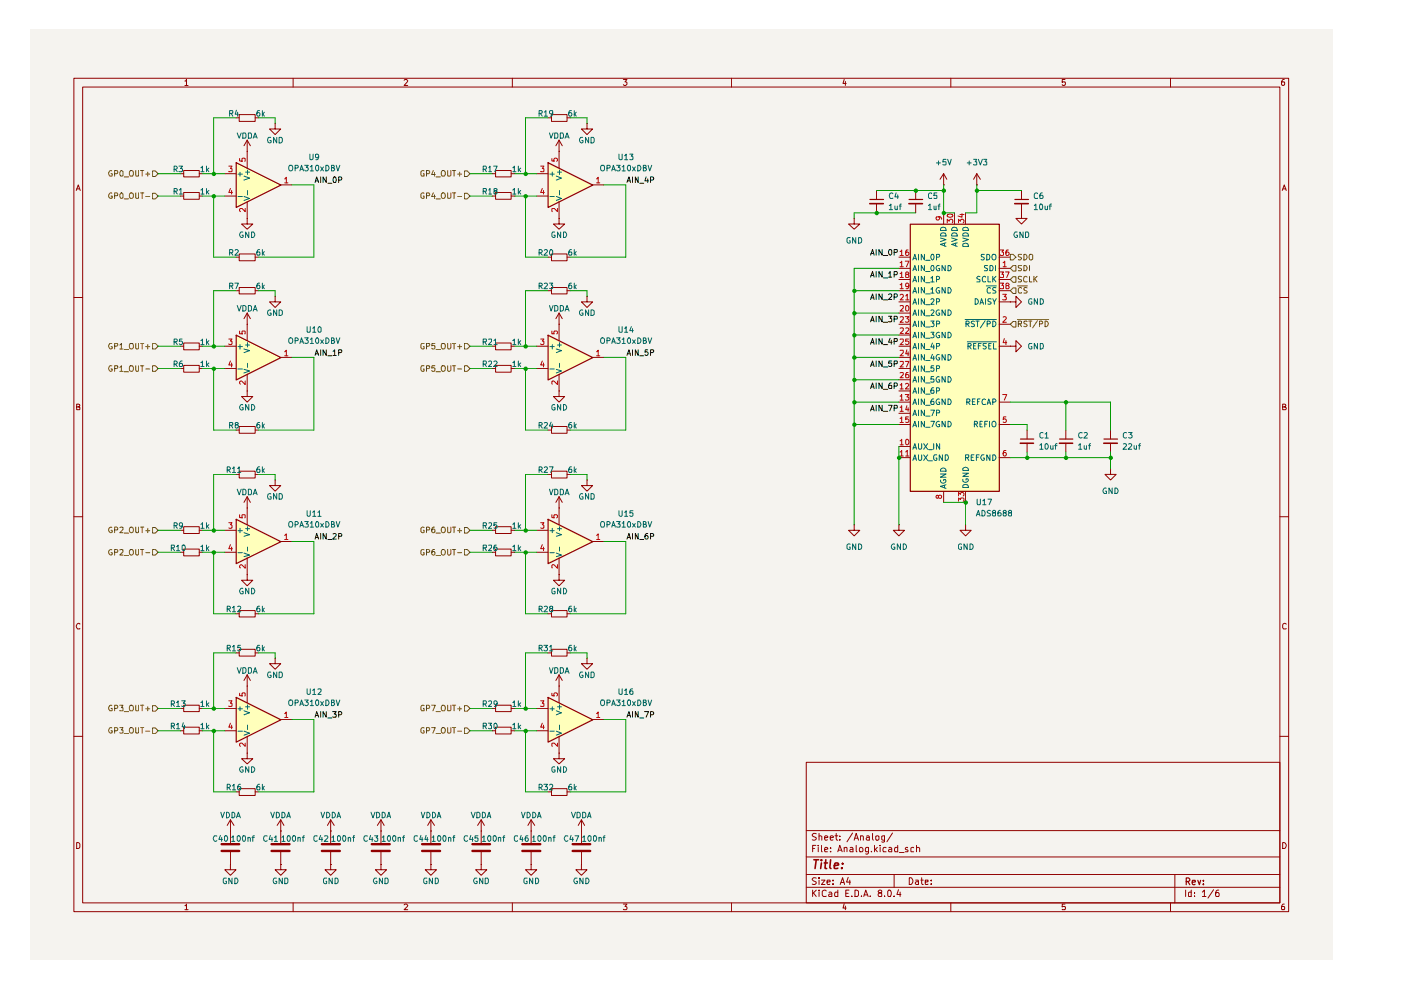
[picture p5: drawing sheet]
<svg xmlns="http://www.w3.org/2000/svg" width="297mm" height="210mm" viewBox="0 0 297 210" stroke-linecap="round" stroke-linejoin="round" font-family="sans-serif">
<path d="M6.3 6.4h276.2v197.1h-276.2z" fill="#f5f3ef"/>
<g fill="none" stroke="#910000" stroke-width=".21">
<path d="M15.7 16.6h257.5v176.7h-257.5zM17.5 18.5h253.9v172.9h-253.9zM39.2 17.2h.2l.1-.4v1.3M39.2 18.1h.7M62.1 16.6v1.9M85.7 17l.2-.2h.3l.2 .3-.7 1h.7M108.6 16.6v1.9M132.2 16.8h.7l-.4 .6 .4 .1v.4l-.2 .2h-.4l-.1-.2M155.1 16.6v1.9M179 16.8l-.3 .9h.7M179.2 17.3v.8M201.6 16.6v1.9"/>
<path d="M225.8 16.8h-.6v.6h.6l.1 .1-.1 .5-.4 .1-.2-.2M248.2 16.6v1.9M272.3 16.8h-.3a.93 .93 0 0 0-.2 1.2h.5l.1-.5-.1-.1h-.5l-.1 .1M16.2 40.4l.4-1.2 .4 1.2M16.3 40h.5M271.9 40.4l.4-1.2 .4 1.2M272 40h.6M15.7 63.1h1.8M271.4 63.1h1.8M16.3 86.3h.4l.2-.3-.1-.2-.5-.1v1.2h.5l.1-.5-.2-.1M271.9 86.3l.6-.1v-.4l-.6-.1v1.2h.6l.2-.4-.3-.2M15.7 109.6h1.8"/>
<path d="M271.4 109.6h1.8M16.9 132.3l-.1-.1a.66 .66 0 0 0-.6 .4 .66 .66 0 0 0 .2 .7h.5M272.7 132.3l-.4-.1-.4 .3v.6l.2 .2h.6M15.7 156.1h1.8M271.4 156.1h1.8M16.3 178.6h.3l.3 .4v.6l-.3 .3h-.3zM170.9 161.6h100.5v29.8h-100.5zM170.9 176.1h100.5M172.3 179.9h.4M173 179.2h-.7v1.4M173.1 176.8l-.6-.1-.3 .3 .1 .3 .7 .2 .1 .2a.51 .51 0 0 1-.4 .4 .51 .51 0 0 1-.5 0M173.5 179.2v.1"/>
<path d="M173.5 179.7v.9M173.7 177.3l.3-.1 .2 .2v.7M173.7 176.7v1.4M174.2 179.2v1.2l.1 .2M174.8 177.6l.7-.1-.1-.2-.4-.1-.2 .2 .1 .7h.5M176 177.6l.7-.1-.1-.2-.4-.1-.2 .2 .1 .7h.5M176.1 179.7v.2M177 177.2h.6M177.3 176.7v1.2l.3 .2M178.1 178v.1M178.1 177.3v.1M179 179.8l.2-.1h.4v.9"/>
<path d="M179 179.7v.9M180.3 179.7h.4l.1 .2v.7h-.5v-.4l.5-.2M180.8 176.6l-1.2 1.9M181.1 178.1l.4-1.4 .5 1.4M181.2 177.7h.7M181.5 179.2v1.2l.2 .2M182.5 177.3l.4-.1 .1 .2v.7M182.5 177.2v.9M183.7 177.3l.4-.1 .2 .2v.7M184.1 179.7v1.1l-.2 .3-.3-.1M184.1 179.7h-.4l-.2 .3 .1 .6h.5M184.3 177.5h-.4l-.3 .3 .3 .3h.4"/>
<path d="M185 176.7v1.2l.2 .2M185.4 179.2v1.4M185.7 177.3h.7l-.1 .8h-.4l-.2-.1zM186 179.7l-.6 .6M186.6 179.2v.1M186.6 179.7v.9M187.5 177.2v1.3h-.6M187.5 177.3h-.6v.7l.3 .1h.3M187.9 179.7h-.4l-.3 .3 .1 .6h.6M188.5 179.7h.3l.3 .2v.7h-.6l-.1-.3 .2-.2 .5-.1M189.2 176.6l-1.2 1.9M190.3 179.2v1.4h-.6v-.9h.6"/>
<path d="M192.4 179.7h-.2l-.3 .2 .6 .4-.1 .3h-.5M193.7 179.7h-.3l-.3 .1v.7l.6 .1M194.3 179.8l.1-.1a.36 .36 0 0 1 .6 .2v.7M194.3 179.2v1.4M271.9 178.6a.65 .65 0 0 1 .8 .7 .65 .65 0 0 1-.8 .6zM39.2 192h.2l.1-.3v1.2M39.2 192.9h.7M62.1 191.4v1.9M85.7 191.9l.2-.2h.3l.2 .2-.7 1h.7M108.6 191.4v1.9M132.2 191.7h.7l-.4 .5 .4 .2v.3l-.1 .2-.6-.1M155.1 191.4v1.9"/>
<path d="M170.9 188.1h100.5M170.9 185.4h100.5M170.9 181.7h100.5M172.3 188.7v1.4M172.5 189.3l.6 .8M173.1 186.2l-.6-.1-.3 .3 .3 .4 .6 .3a.51 .51 0 0 1-.4 .4 .51 .51 0 0 1-.5 0M173.1 188.7l-.8 .8M173.7 188.7v.2M173.7 186.1v.2M173.7 186.6v.9M173.7 189.1v1M174.2 186.6h.7l-.7 .9h.7"/>
<path d="M174.8 180.2l.7-.2-.1-.3h-.4l-.2 .2 .1 .7h.5M175.2 188.9l-.4-.2-.5 .4 .1 .8 .2 .2 .6-.1M175.3 187l.7-.1-.1-.3h-.5l-.1 .2 .1 .7h.5M175.8 189.2l.4-.1 .2 .3v.7h-.6l-.1-.4 .7-.2M176.1 180.5v.1M176.6 187.4v.1M176.6 186.6v.2M177.6 188.7v1.4h-.6v-.9h.6M177.6 180.6l.5-1.4 .5 1.4M177.7 180.3h.7M178.1 187.5l.5-1.4 .5 1.4M178.3 187.1h.6"/>
<path d="M179 191.6l-.3 .9h.7M179.2 192.1v.8M179.3 189.4h.5M179.8 186l-.3 1h.8M180 188.7h-.7v1.4h.7M180.2 186.6v.9M180.6 190v.1M181.3 188.7h.3l.4 .4v.6l-.2 .4h-.5zM182.6 190v.1M183.1 190.1l.5-1.4 .5 1.4M183.2 189.7h.7M184.5 190v.1"/>
<path d="M184.7 180.5v.1M185.6 180.1l.4 .5M186.4 189.3l-.2-.3 .2-.3 .5 .1v.3l-.7 .5 .2 .5h.5v-.6l-.2-.2M187.5 190v.1M188.2 189l.3-.3a.78 .78 0 0 1 .6 .6 .78 .78 0 0 1-.3 .8l-.5-.1zM189.6 190v.1M189.6 185.4v2.7M190.5 188.6l-.3 1.1h.8M190.7 180.8h1M190.8 189.1v1M192.8 186.1a.72 .72 0 0 1 .8 .7 .72 .72 0 0 1-.8 .7zM194.1 186.6h.5l.1 .9"/>
<path d="M194.7 186.9h-.4l-.2 .3 .2 .3h.4M195.2 186.6h.5M195.4 186.1v1.2l.3 .2M196.2 187l.6-.1v-.3h-.6v.9h.6M197.4 187.4v.1M197.4 186.6v.2M201.6 191.4v1.9M225.8 191.7h-.6v.6l.6-.1 .1 .2-.1 .5-.6-.1M248.2 191.4v1.9M249.1 185.4v6M251.4 188.7v1.4M252.6 188.7v1.4h-.5l-.1-.8 .2-.2 .4 .1"/>
<path d="M253.2 190v.1M253.2 189.2v.2M254.9 189.1l.5-.4v1.4M254.9 190.1h.8M257.3 188.6l-1.2 1.8M258.4 188.7l-.4 .1-.3 .5 .1 .8h.6v-.8l-.4-.1-.3 .3M272.3 191.7h-.3a.93 .93 0 0 0-.2 1.2h.5l.1-.5-.1-.2h-.5l-.1 .2"/>
<circle cx="182.6" cy="180.2" r=".45"/>
</g>
<path d="M251.5 186.9h.5l.3-.3v-.2l-.3-.3h-.5v1.5M251.8 186.9l.5 .7M252.8 187.1l.6-.1v-.4h-.5l-.1 .2 .1 .7h.5M254 186.6l.3 1 .3-1M255.1 187.4v.2M255.1 186.6v.2" fill="none" stroke="#910000" stroke-width=".25"/>
<path d="M172.6 182.3h1M173.1 182.3l-.3 1.8M174.2 182.3v.2M174.2 183l-.2 1.1M174.8 183h.6M175.1 182.3l-.2 1.8h.4M176.1 182.3l-.2 1.6 .3 .2M176.9 183.6l.9-.2-.1-.4h-.7l-.1 .9 .1 .2h.6M178.5 184v.1M178.6 183v.2" fill="none" stroke="#910000" stroke-width=".34"/>
<g fill="#ffb">
<path d="M116.2 71l9.4 4.8-9.4 4.7z"/>
<path d="M193 47.5h18.8v56.6h-18.8z"/>
<path d="M116.2 110.1l9.4 4.7-9.4 4.7z"/>
<path d="M116.2 34.5l9.4 4.7-9.4 4.7z"/>
<path d="M50 110.1l9.5 4.7-9.5 4.7z"/>
<path d="M50 71l9.5 4.8-9.5 4.7z"/>
<path d="M50 34.5l9.5 4.7-9.5 4.7z"/>
<path d="M116.2 147.8l9.4 4.8-9.4 4.7z"/>
<path d="M50 147.8l9.5 4.8-9.5 4.7z"/>
</g>
<path d="M98.5 72.8h.6l.6 .6-.6 .6h-.6z" fill="#f5f3ef"/>
<path d="M89.9 72.8h-.5l-.2 .3v.6l.2 .2h.5v-.4h-.2M90.4 73.4l.6-.1v-.5h-.6v1.2M92.2 72.8h-.6l-.1 .5h.7v.5l-.2 .2h-.3l-.2-.2M92.5 74.1h.9M93.7 72.8h.5a.77 .77 0 0 1-.1 1.2l-.4-.1a.87 .87 0 0 1 0-1.1zM94.9 72.8v1l.2 .2h.2l.3-.3v-.9M95.9 72.8h.7M96.3 72.8v1.2M97 73.5h.9M97.5 73.1v.9M98.5 72.8h.6l.6 .6-.6 .6h-.6z" fill="none" stroke="#765500" stroke-width=".21"/>
<path d="M98.5 77.6h.6l.6 .5-.6 .6h-.6z" fill="#f5f3ef"/>
<path d="M89.9 77.6h-.5l-.2 .2v.6l.2 .3h.5v-.5h-.2M90.4 78.1h.6v-.5h-.6v1.1M92.2 77.6h-.6l-.1 .5h.7v.5l-.2 .1h-.3l-.2-.1M92.5 78.8h.9M93.7 77.6h.5a.77 .77 0 0 1-.1 1.1h-.4a.87 .87 0 0 1 0-1.1zM94.9 77.6v1l.2 .1h.2l.3-.2v-.9M95.9 77.6h.7M96.3 77.6v1.1M97 78.2h.9M98.5 77.6h.6l.6 .5-.6 .6h-.6z" fill="none" stroke="#765500" stroke-width=".21"/>
<g fill="none" stroke="#910000" stroke-width=".21">
<path d="M181.1 46.3v1.2h1.2l-1.2 1.1-1.2-1.1h1.2M181.1 46.3h.1M190.6 56.9h2.4M190.6 54.5h2.4M190.6 59.3h2.4M200.1 45.1v2.4M202.4 45.1v2.4M204.7 45.1v2.4M211.8 56.9h2.4M211.8 54.5h2.4M211.8 59.3h2.4M216.6 45.1v1.2h1.2l-1.2 1.2-1.2-1.2h1.2"/>
<path d="M216.6 45.1h.1M216.6 40.4v1.8M216.6 43.2v1.9M104.4 78.1h.7M104.4 73.4h.7M105.1 77.5h3.3v1.4h-3.3zM105.1 72.7h3.3v1.5h-3.3zM108.4 78.1h.7M108.4 73.4h.7M113.8 78.1h2.4M113.8 73.4h2.4M118.5 68.7h.1"/>
<path d="M118.5 66.4v5.8M118.5 79.3v3.6M118.5 66.4l-.6 1.2M118.5 66.4l.7 1.2M124.5 62.8v1.2h1.1l-1.1 1.2-1.2-1.2h1.2M124.5 62.8h.1M125.6 75.8h2.4M190.6 78.1h2.4M190.6 73.4h2.4M190.6 75.8h2.4M190.6 61.6h2.4M190.6 68.7h2.4"/>
<path d="M190.6 66.4h2.4M190.6 64h2.4M190.6 71h2.4M211.8 73.4h2.4M211.8 61.6h2.4M211.8 68.7h2.4M211.8 64h2.4M116.2 91.2h.7M116.9 90.4h3.3v1.5h-3.3zM118.5 82.9v1.2h1.2l-1.2 1.2-1.2-1.2h1.2M118.5 82.9h.1M120.2 91.2h.7"/>
<path d="M190.6 94.7h2.4M190.6 97h2.4M190.6 82.9h2.4M190.6 85.3h2.4M190.6 87.6h2.4M190.6 90h2.4M190.6 80.5h2.4M211.8 97h2.4M211.8 85.3h2.4M211.8 90h2.4M217.8 91.2v1.8M217.8 94v1.8"/>
<path d="M226 91.2v1.8M226 94v1.8M235.5 99.4v1.2h1.1l-1.1 1.2-1.2-1.2h1.2M235.5 99.4h.1M235.5 91.2v1.8M235.5 94v1.8M181.1 111.3v1.1h1.2l-1.2 1.2-1.2-1.2h1.2M181.1 111.3h.1M190.6 111.3v1.1h1.2l-1.2 1.2-1.2-1.2h1.2M190.6 111.3h.1M200.1 104.1v2.4M204.7 111.3v1.1h1.2l-1.2 1.2-1.2-1.2h1.2"/>
<path d="M204.7 111.3h.1M204.7 104.1v2.4"/>
</g>
<g fill="none" stroke="#0f0f0f" stroke-width=".21">
<path d="M132.9 75.4l.4-1.2 .4 1.2M133 75h.6M134.1 74.2v1.2M135.3 74.2v1.2l-.6-1.2v1.2M135.6 75.4h.9M137.3 74.2h-.5l-.1 .5h.6v.6l-.4 .1-.2-.2M137.9 74.8l.6-.1v-.5h-.6v1.2M184.6 77.7l.4-1.2 .3 1.2M184.6 73l.4-1.2 .3 1.2M184.6 68.2l.4-1.1 .3 1.1M184.7 77.4h.6M184.7 72.6h.6"/>
<path d="M184.7 67.9h.6M185.8 67.1v1.1M185.8 71.8v1.2M185.8 76.5v1.2M187 76.5v1.2l-.6-1.2v1.2M187 71.8v1.2l-.6-1.2v1.2M187 67.1v1.1l-.6-1.1v1.1M187.3 77.8h.9M187.3 73.1h.9M187.3 68.3h.9M188.4 67.1h.7l-.4 .4 .4 .1v.6h-.7M188.7 71.7l-.3 .9h.7"/>
<path d="M189 72.1v.9M189.1 76.5h-.6l-.1 .5h.7v.6l-.2 .1h-.3l-.2-.1M189.6 77.1l.6-.1v-.4l-.6-.1v1.2M189.6 72.4l.6-.1v-.4l-.6-.1v1.2M189.6 67.6h.6v-.5h-.6v1.1M184.6 82.4l.4-1.2 .3 1.2M184.6 87.1l.4-1.2 .3 1.2M184.7 82h.6M184.7 86.8h.6M185.8 81.2v1.2M185.8 85.9v1.2M187 81.2v1.2l-.6-1.2v1.2"/>
<path d="M187 85.9v1.2l-.6-1.2v1.2M187.3 82.5h.9M187.3 87.2h.9M188.4 85.9h.7l-.5 1.2M189 81.2l-.4 .2-.2 .8 .2 .2 .5-.1-.1-.6h-.4l-.2 .2M189.6 81.9h.5l.1-.2v-.3l-.1-.2h-.5v1.2M189.6 86.5h.6v-.5l-.6-.1v1.2"/>
</g>
<path d="M193 47.5h18.9v56.7h-18.9zM215.2 42.3h2.9M116.2 71.1l9.5 4.7-9.5 4.8zM216.4 93.1h2.8M224.7 93.1h2.8M234.1 93.1h2.8" fill="none" stroke="#910000" stroke-width=".25"/>
<g fill="none" stroke="#006665" stroke-width=".21">
<path d="M193.5 55.1l.5-1.2 .3 1.2M193.5 57.4l.5-1.1 .3 1.1M193.5 59.8l.5-1.2 .3 1.2M193.6 54.8h.6M193.6 57.1h.6M193.6 59.4h.6M194.7 53.9v1.2M194.7 56.3v1.1M194.7 58.6v1.2M196 53.9v1.2l-.7-1.2v1.2M196 56.3v1.1l-.7-1.1v1.1M196 58.6v1.2l-.7-1.2v1.2"/>
<path d="M196.3 55.2h.9M196.3 57.6h.9M196.3 59.9h.9M197.4 58.9h.1l.2-.3v1.2M197.4 59.8h.6M197.5 53.9a.59 .59 0 0 1 .6 .4 .59 .59 0 0 1-.1 .6l-.2 .2a.71 .71 0 0 1-.3-1.2zM197.5 56.3a.6 .6 0 0 1 .6 .4 .6 .6 0 0 1-.2 .7h-.4l-.1-.4zM198.5 54.5l.6-.1v-.5h-.6v1.2M198.5 59.3l.6-.1v-.5l-.6-.1v1.2M199.1 56.3h-.4l-.2 .4 .2 .7 .5-.1v-.4h-.2M199.4 50.5l1.2 .3-1.2 .4M199.6 49.4h.8l.2 .6h-1.2z"/>
<path d="M199.6 48.3h.8l.2 .6h-1.2zM200.2 51.6v.6M200.4 56.3v1.1l-.7-1.1v1.1M200.6 51.5l-1.2 .3 1.2 .4M201 56.3h.4l.3 .4-.3 .7h-.4zM201.8 50.5l1.1 .3-1.1 .4M201.9 49.4h.9l.1 .6h-1.1zM201.9 48.3h.9l.1 .6h-1.1zM202.6 51.6v.6M202.9 51.5l-1.1 .3 1.1 .4M204.1 51.8a.66 .66 0 0 1 .8-.2 .66 .66 0 0 1 .4 .6h-1.2zM204.1 50.5l1.2 .3-1.2 .4"/>
<path d="M204.1 49.6a.66 .66 0 0 1 .8-.2 .66 .66 0 0 1 .4 .6h-1.2zM204.1 48.4a.66 .66 0 0 1 .8-.2 .66 .66 0 0 1 .4 .7h-1.2zM207.8 58.7l-.5-.1-.2 .2 .1 .3 .6 .3v.3l-.7 .1M208.7 53.9h-.6l-.1 .2 .1 .3 .5 .2v.4h-.6M209 58.8l-.4-.2-.3 .3v.6l.1 .3 .6-.1M209.2 53.9h.4a.66 .66 0 0 1 .3 .8 .66 .66 0 0 1-.7 .4zM209.4 56.3h-.6v.4l.5 .2 .1 .3-.1 .2h-.6M209.5 58.6v1.2h.6M209.9 56.3h.4l.2 .2 .1 .4-.3 .5h-.4zM210.5 53.9h.5a.77 .77 0 0 1-.2 1.2l-.3-.1a.87 .87 0 0 1 0-1.1zM210.5 58.6v1.2M210.7 59.1l.5 .7"/>
<path d="M211.1 56.3v1.1M211.2 58.6l-.7 .7M116.6 73.5h.9M116.6 78.2h.9M117.1 73.1v.9M117.9 78.3l1.1 .4-1.1 .4M117.9 74l1.1 .3-1.1 .5M118.2 73.2h.8M118.6 72.6v1M118.6 77v.9M193.5 62.1l.5-1.1 .3 1.1M193.5 66.9l.5-1.2 .3 1.2"/>
<path d="M193.5 64.5l.5-1.2 .3 1.2M193.5 71.6l.5-1.2 .3 1.2M193.5 69.3l.5-1.2 .3 1.2M193.5 76.4l.5-1.2 .3 1.2M193.5 74l.5-1.2 .3 1.2M193.5 78.7l.5-1.1 .3 1.1M193.6 61.8h.6M193.6 66.5h.6M193.6 64.2h.6M193.6 71.3h.6M193.6 68.9h.6M193.6 76h.6"/>
<path d="M193.6 73.7h.6M193.6 78.4h.6M194.7 61v1.1M194.7 63.3v1.2M194.7 65.7v1.2M194.7 68.1v1.2M194.7 70.4v1.2M194.7 72.8v1.2M194.7 75.2v1.2M194.7 77.6v1.1M194.7 79.8v1.2M196 61v1.1l-.7-1.1v1.1"/>
<path d="M196 65.7v1.2l-.7-1.2v1.2M196 63.3v1.2l-.7-1.2v1.2M196 70.4v1.2l-.7-1.2v1.2M196 68.1v1.2l-.7-1.2v1.2M196 75.2v1.2l-.7-1.2v1.2M196 72.8v1.2l-.7-1.2v1.2M196 79.8v1.2l-.7-1.2v1.2M196 77.6v1.1l-.7-1.1v1.1M196.3 62.3h.9M196.3 67h.9M196.3 64.6h.9M196.3 71.7h.9"/>
<path d="M196.3 69.3h.9M196.3 76.5h.9M196.3 74.1h.9M196.3 78.8h.9M197.4 61.3h.1l.2-.3v1.1M197.4 65.8l.4-.1 .2 .3-.6 .9h.6M197.4 63.5l.4-.2 .2 .3-.6 .9h.6M197.4 70.4h.6l-.3 .5 .3 .2v.4h-.6M197.4 68.1h.6l-.3 .4 .3 .2v.5h-.6M197.4 62.1h.6M197.7 75.1l-.3 .8h.7M197.7 72.7l-.3 .9h.7"/>
<path d="M198 79.8h-.6v.6l.6-.1v.7l-.6-.1M198 77.6h-.6v.5h.6v.6h-.5l-.1-.1M198 73.2v.8M198 75.5v.9M198.5 64l.6-.1v-.5l-.6-.1v1.2M198.5 68.7h.6v-.5l-.6-.1v1.2M198.5 73.4l.6-.1v-.5h-.6v1.2M198.5 78.1h.6v-.5h-.6v1.1M199.1 61a.66 .66 0 0 0-.6 .4 .66 .66 0 0 0 .2 .7h.5v-.5h-.2M199.1 65.8a.54 .54 0 0 0-.6 .6 .54 .54 0 0 0 .7 .4v-.4h-.2M199.1 70.5a.54 .54 0 0 0-.6 .6 .54 .54 0 0 0 .7 .4v-.4h-.2M199.1 75.2h-.4a.67 .67 0 0 0-.2 .7 .67 .67 0 0 0 .5 .5l.2-.2v-.3h-.2"/>
<path d="M199.1 79.9v-.1a.66 .66 0 0 0-.6 .5 .66 .66 0 0 0 .2 .7l.5-.1v-.4h-.2M200.4 61v1.1l-.7-1.1v1.1M200.4 65.7v1.2l-.7-1.2v1.2M200.4 70.4v1.2l-.7-1.2v1.2M200.4 75.2v1.2l-.7-1.2v1.2M200.4 79.8v1.2l-.7-1.2v1.2M201 61a.66 .66 0 0 1 .7 .4 .66 .66 0 0 1-.3 .7h-.4zM201 65.7a.6 .6 0 0 1 .7 .6 .6 .6 0 0 1-.7 .6zM201 70.4a.6 .6 0 0 1 .7 .6 .6 .6 0 0 1-.7 .6zM201 75.2h.4a.66 .66 0 0 1 .3 .7 .66 .66 0 0 1-.7 .5zM201 79.8a.66 .66 0 0 1 .7 .5 .66 .66 0 0 1-.3 .7h-.4zM204.6 67.7h6.6"/>
<path d="M204.8 68.7h.6v-.5l-.6-.1v1.2M205.1 68.7l.4 .6M205.1 72.5h6.1M205.2 73.4l.6-.1 .1-.3-.2-.2h-.5v1.2M205.5 73.4l.4 .6M206.4 73.3h.4M206.6 68.2l-.4-.1-.3 .2 .3 .4 .4 .1v.4h-.7M206.8 63.3l.4 .1 .2 .6a.57 .57 0 0 1-.6 .5zM206.9 72.8h-.5v1.2h.5M206.9 68.1h.7M207.3 68.1v1.2M207.4 73.3h.5"/>
<path d="M207.8 64.5l.3-1.2 .4 1.2M207.9 64.2h.5M208 72.8h-.6v1.2M208.9 68l-1 1.5M209 63.3v1.2M209.1 72.8l-.7 .1v.3l.7 .5-.2 .3-.5-.1M209.1 60.6h2.1M209.3 68.7h.5l.2-.2-.1-.3-.6-.1v1.2M209.6 73.3h.4M210 61.1l-.4-.1-.3 .3v.6l.2 .2h.5M210.1 63.4l-.5-.1-.1 .2v.3l.6 .4-.2 .3-.4-.1M210.1 72.8h-.5v1.2h.5"/>
<path d="M210.5 68.1a.6 .6 0 0 1 .7 .6 .6 .6 0 0 1-.7 .6zM210.5 63.3l.3 .7 .4-.7M210.7 72.8v1.2h.5M210.8 64v.5M211.2 61h-.5l-.2 .1v.4l.7 .3-.2 .3h-.5M193.5 95.2l.5-1.1 .3 1.1M193.5 97.6l.5-1.2 .3 1.2M193.5 83.4l.5-1.2 .3 1.2M193.5 85.8l.5-1.2 .3 1.2M193.5 88.1l.5-1.1 .3 1.1M193.5 90.5l.5-1.2 .3 1.2M193.5 81l.5-1.2 .3 1.2"/>
<path d="M193.6 94.9h.6M193.6 97.3h.6M193.6 83.1h.6M193.6 85.4h.6M193.6 87.8h.6M193.6 90.2h.6M193.6 80.7h.6M194.7 94.1v.9l.3 .2 .4-.2v-.9M194.7 96.4v1l.3 .2 .4-.2v-1M194.7 82.2v1.2M194.7 84.6v1.2M194.7 87v1.1"/>
<path d="M194.7 89.3v1.2M195.8 94.1l.9 1.1M195.8 96.4l.9 1.2M196 82.2v1.2l-.7-1.2v1.2M196 84.6v1.2l-.7-1.2v1.2M196 87v1.1l-.7-1.1v1.1M196 89.3v1.2l-.7-1.2v1.2M196.3 83.6h.9M196.3 85.9h.9M196.3 88.2h.9M196.3 90.6h.9M196.3 81.2h.9"/>
<path d="M196.7 94.1l-.9 1.1M196.7 96.4l-.9 1.2M196.8 95.3h.9M196.8 97.7h.9M197.4 87h.7l-.5 1.1M197.4 89.3h.7l-.5 1.2M198 82.2h-.3l-.3 .5v.5l.1 .2h.5v-.7h-.5l-.1 .2M198 84.6h-.3l-.3 .5v.5l.1 .2h.5v-.7h-.5l-.1 .2M198 94.1v1.1M198.5 82.9l.6-.1v-.5l-.6-.1v1.2M198.5 87.5h.6v-.5h-.6v1.1M198.6 96.4h-.5l-.1 .3v.6l.1 .2h.5v-.4h-.1"/>
<path d="M199.1 84.7v-.1a.66 .66 0 0 0-.6 .5 .66 .66 0 0 0 .2 .7l.5-.1v-.4h-.2M199.1 89.4a.54 .54 0 0 0-.6 .6 .54 .54 0 0 0 .7 .4v-.4h-.2M199.2 94.1v1.1l-.7-1.1v1.1M199.5 99.5a.61 .61 0 0 1 .7-.2 .61 .61 0 0 1 .4 .6h-1.2zM199.8 96.4v1.2l-.7-1.2v1.2M200.4 96.4h.4a.66 .66 0 0 1 .3 .8 .66 .66 0 0 1-.7 .4zM200.4 84.6v1.2l-.7-1.2v1.2M200.4 89.3v1.2l-.7-1.2v1.2M201 84.6a.66 .66 0 0 1 .7 .4 .66 .66 0 0 1-.3 .8h-.4zM201 89.3a.6 .6 0 0 1 .7 .6 .6 .6 0 0 1-.7 .6zM204.1 99.3a.66 .66 0 0 1 .8-.2 .66 .66 0 0 1 .4 .6h-1.2zM204.7 97l.7-.1v-.4l-.7-.1v1.2"/>
<path d="M205 85.3l.6-.1v-.5l-.6-.1v1.2M205.1 97l.3 .6M205.2 85.3l.5 .5M205.9 96.9h.4M206.2 85.2h.4M206.5 96.4h-.6v1.2h.6M206.6 89.9h.5l.2-.2-.1-.3-.6-.1v1.2M206.8 84.6h-.6v1.2h.6M206.8 89.9l.5 .6M207 96.9h.4M207.3 85.2h.3M207.6 96.4h-.6v1.2"/>
<path d="M207.8 84.6h-.5v1.2M207.8 89.9h.3M208.3 89.3h-.5v1.2h.5M208.6 96.4h-.4a.67 .67 0 0 0-.3 .7 .67 .67 0 0 0 .5 .5l.3-.1v-.4h-.3M208.8 89.9h.4M209 84.8l-.3-.2a.67 .67 0 0 0-.5 .5 .67 .67 0 0 0 .2 .7l.6-.1M209.3 85.8l.3-1.2 .5 1.2M209.4 89.3h-.6v1.2M209.4 85.4h.6M209.8 89.3v1.2M209.9 96.4v1.2l-.7-1.2v1.2M210.4 89.5l.3-.2a.6 .6 0 0 1 .5 .6 .6 .6 0 0 1-.5 .6l-.4-.4z"/>
<path d="M210.5 96.4h.4a.66 .66 0 0 1 .2 .8 .66 .66 0 0 1-.6 .4zM210.5 85.3h.4l.3-.3-.3-.4h-.4v1.2M199.4 100.5h1.2l-1.2 .7h1.2M199.5 101.8a.54 .54 0 0 0 .5 .6 .54 .54 0 0 0 .5-.7h-.4v.2M200.2 102.9v.6M200.6 102.8l-1.2 .3 1.2 .4M204.1 103a.66 .66 0 0 1 .8-.3 .66 .66 0 0 1 .4 .7h-1.2zM204.1 101.6v.4a.67 .67 0 0 0 .7 .3 .67 .67 0 0 0 .5-.5l-.2-.3h-.3v.3M204.1 100.3h1.2l-1.2 .7h1.2"/>
</g>
<g fill="none" stroke="#b90000" stroke-width=".21">
<path d="M190.8 53.3l.4-.3v1.2M190.8 55.7l.4-.3v1.2M190.8 58h.2l.2-.3v1.1M190.8 56.6h.7M190.8 54.2h.7M190.8 58.8h.7M191.9 55.4h.8l-.5 1.2M192.2 58.2l-.2-.1 .2-.4h.2l.3 .2-.2 .3h-.3l-.2 .1v.5h.5l.2-.4-.3-.2M192.5 53h-.3l-.2 .3v.7l.4 .2 .3-.3v-.2l-.3-.3-.4 .1v.2M199 46l.2 .1v.3l-.2 .3-.5-.1v-.6h.9l.2 .5M200.8 47.2v-.7l.5 .4 .2-.4 .4 .1v.6M200.9 45.5h1l.1 .3a.78 .78 0 0 1-1.2 0z"/>
<path d="M203.2 47.2v-.7l.4 .4 .1-.3 .4-.1 .3 .2v.4l-.2 .1M203.5 45.5h.9M204 45.3v.8l-.9-.3M212.1 53h.7l-.4 .4 .4 .1v.5l-.2 .2h-.3l-.2-.2M212.1 57.7h.7l-.4 .5 .4 .1v.5h-.7M212.7 55.7l.3-.3v1.2M212.7 56.6h.7M213.2 57.7h.8l-.6 1.1M213.8 53h-.4l-.1 .3v.7l.4 .2 .3-.3-.1-.4-.2-.1-.4 .1v.2M114.6 71.9h.7l-.3 .4 .3 .1v.5l-.2 .2h-.3l-.2-.2M115 76.5l-.4 .9h.8M115.2 77v.8"/>
<path d="M117 70.2v.6h.5v-.6h.5l.2 .2-.2 .4M126.5 74.6l.3-.3v1.1M126.5 75.4h.7M190.8 60.4h.2l.2-.4v1.2M190.8 64.9h.7v.4l-.7 .7h.7M190.8 62.6l.2-.2h.3l.2 .2v.3l-.7 .7h.7M190.8 69.6h.7v.4l-.7 .7h.7M190.8 67.2h.7v.4l-.7 .7h.7M190.8 74.3h.7v.5l-.7 .6h.7M190.8 72h.7v.4l-.7 .7h.7M190.8 79.1h.7v.3l-.7 .7h.7M190.8 76.7h.7v.4l-.7 .7h.7"/>
<path d="M190.8 61.2h.7M191.9 67.1h.8l-.4 .5 .4 .2-.1 .4h-.7M191.9 76.6h.8l-.5 1.2M192 62.7l.4-.3v1.2M192 69.6l.4-.1 .3 .3-.8 .9h.8M192 63.6h.7M192.1 64.9l.3-.1a.64 .64 0 0 1 .3 .6 .64 .64 0 0 1-.4 .6l-.3-.3zM192.3 74.2l-.3 .8h.7M192.5 79h-.3l-.2 .2v.8l.5 .1 .2-.2v-.3l-.2-.2h-.4l-.1 .2M192.5 74.6v.8M192.6 71.9h-.6v.5h.6l.1 .4-.3 .3-.4-.2M192.7 60.5l-.3 .3-.4-.1v-.5l.4-.2a.81 .81 0 0 1 0 1.2h-.3"/>
<path d="M212.1 60h.7l-.4 .5 .4 .1v.5h-.7M212.6 62.4h.8l-.5 .5h.4l.1 .2-.1 .5-.7-.1M212.7 67.2l.4-.1 .3 .4-.8 .8h.8M212.9 71.8l-.2 .8h.7M213.3 72.2v.9M213.4 60.5h-.1v-.3l.4-.2 .3 .4-.7 .3 .1 .5h.4l.2-.2v-.2l-.3-.3M118.2 80.8v.7l-.9-.7-.3 .1 .1 .5M190.8 93.5l.4-.4v1.2M190.8 95.8l.4-.3v1.2M190.8 81.6h.2l.2-.3v1.2M190.8 84h.2l.2-.3v1.1M190.8 86.4h.2l.2-.4v1.2"/>
<path d="M190.8 88.7l.4-.3v1.2M190.8 94.3h.7M190.8 96.7h.7M190.8 82.5h.7M190.8 84.8h.7M190.8 87.2h.7M190.8 89.6h.7M191.9 83.7h.8l-.4 .5 .4 .1v.4l-.2 .1h-.6M192 95.8l.4-.3v1.2M192 81.4l.4-.1 .3 .3-.8 .9h.8M192 96.7h.7M192.1 93.2l.3-.1a.64 .64 0 0 1 .3 .7 .64 .64 0 0 1-.4 .5l-.3-.2z"/>
<path d="M192.3 86l-.3 .9h.7M192.5 86.4v.8M192.6 88.4h-.6v.6l.4-.2 .3 .3-.1 .4h-.6M212.6 83.7h.8l-.5 1.1M213.3 88.4h-.5l-.1 .6 .2-.2 .4 .1v.6h-.6M213.3 95.5h-.4l-.1 .3v.8h.5l.1-.4a.35 .35 0 0 0-.4-.3 .35 .35 0 0 0-.3 .3M199 105.2a.35 .35 0 0 1 .5-.2 .35 .35 0 0 1 0 .6 .35 .35 0 0 1-.5-.2l-.3-.4a.35 .35 0 0 0-.3 .3 .35 .35 0 0 0 .3 .4l.3-.3M203.2 106.3v-.7l.4 .3 .1-.3h.5l.2 .1v.4l-.2 .2M203.2 105.2v-.8l.4 .4 .1-.3 .4-.1 .3 .2v.4l-.2 .2"/>
</g>
<path d="M215.1 43.2h2.9M216.3 94h2.8M224.6 94h2.8M234 94h2.9" fill="none" stroke="#910000" stroke-width=".34"/>
<path d="M214.8 68.2h.6v1.1h-.6l-.6-.6z" fill="#f5f3ef"/>
<path d="M214.8 68.2h.6v1.1h-.6l-.6-.6zM215.7 67.7h6.6M215.9 68.7h.6l.1-.5-.7-.1v1.2M216.2 68.7l.4 .6M217.8 68.2h-.7v.3l.7 .4-.3 .4-.4-.1M218.1 68.1h.7M218.4 68.1v1.2M220 68l-1.1 1.5M220.4 68.7h.5l.2-.2-.1-.3-.6-.1v1.2M221.6 68.1a.6 .6 0 0 1 .7 .6 .6 .6 0 0 1-.7 .6z" fill="none" stroke="#765500" stroke-width=".21"/>
<path d="M214.8 58.7h.6v1.2h-.6l-.6-.6z" fill="#f5f3ef"/>
<path d="M214.8 58.7h.6v1.2h-.6l-.6-.6zM216.6 58.7l-.5-.1-.2 .2v.3l.7 .3-.2 .4h-.5M217.8 58.8l-.3-.2a.67 .67 0 0 0-.5 .5 .67 .67 0 0 0 .3 .7l.5-.1M218.3 58.6v1.2h.5M219.2 58.6v1.2M219.4 59.1l.5 .7M219.9 58.6l-.7 .7" fill="none" stroke="#765500" stroke-width=".21"/>
<path d="M214.8 56.3h.6v1.2h-.6l-.6-.6z" fill="#f5f3ef"/>
<path d="M214.8 56.3h.6v1.2h-.6l-.6-.6zM216.6 56.3l-.7 .1v.3l.7 .4-.2 .3h-.5M217.1 56.3h.4l.3 .4-.3 .7h-.4zM218.3 56.3v1.1" fill="none" stroke="#765500" stroke-width=".21"/>
<path d="M214.2 53.9h.6l.6 .6-.6 .6h-.6z" fill="#f5f3ef"/>
<path d="M214.2 53.9h.6l.6 .6-.6 .6h-.6zM216.6 53.9l-.7 .1v.4l.7 .4-.3 .3-.4-.1M217.1 53.9h.4a.66 .66 0 0 1 .2 .8 .66 .66 0 0 1-.6 .4zM218.4 53.9h.4l.1 .2v.8l-.5 .2a.86 .86 0 0 1 0-1.2z" fill="none" stroke="#765500" stroke-width=".21"/>
<path d="M214.8 61h.6v1.2h-.6l-.6-.6z" fill="#f5f3ef"/>
<path d="M214.8 61h.6v1.2h-.6l-.6-.6zM215.7 60.6h2.1M216.6 61.1l-.4-.1-.3 .3v.6l.2 .2h.5M217.8 61h-.5l-.2 .1v.4l.7 .3-.2 .3h-.5" fill="none" stroke="#765500" stroke-width=".21"/>
<g fill="none" stroke="#910000" stroke-width=".21">
<path d="M200.1 39.2h.1M200.1 36.8l-.8 1.2M200.1 36.8v2.4M200.1 36.8l.6 1.2M207.1 39.2h.1M207.1 36.8l-.7 1.2M207.1 36.8v2.4M207.1 36.8l.8 1.2M185.8 40.4v1.8M185.8 43.2v1.9M194.1 40.4v1.8M194.1 43.2v1.9"/>
<path d="M214.2 64h1.2v-1.2l1.2 1.2-1.2 1.2v-1.2M214.2 64h.1M214.2 73.4h1.2v-1.2l1.2 1.2-1.2 1.2v-1.2M214.2 73.4h.1M116.9 99.9h3.3v1.4h-3.3zM116.2 100.6h.7M118.5 107.7h.1M118.5 105.3l-.6 1.2M118.5 105.3v2.4M118.5 105.3l.7 1.2M120.2 100.6h.7M124.5 101.8v1.2h1.1l-1.1 1.1-1.2-1.1h1.2"/>
<path d="M124.5 101.8h.1"/>
</g>
<path d="M184.4 43.2h2.9M192.7 43.2h2.9" fill="none" stroke="#910000" stroke-width=".34"/>
<path d="M184.4 42.3h2.9M192.7 42.3h2.9" fill="none" stroke="#910000" stroke-width=".25"/>
<g fill="none" stroke="#0f0f0f" stroke-width=".21">
<path d="M184.6 54.1l.4-1.2 .3 1.2M184.6 58.8l.4-1.2 .3 1.2M184.7 53.8h.6M184.7 58.4h.6M185.8 52.9v1.2M185.8 57.6v1.2M187 52.9v1.2l-.6-1.2v1.2M187 57.6v1.2l-.6-1.2v1.2M187.3 54.2h.9M187.3 58.9h.9M188.4 57.9h.2l.1-.3v1.2M188.4 58.8h.7"/>
<path d="M188.6 52.9h.3l.2 .2v.7l-.3 .3a.71 .71 0 0 1-.2-1.2zM189.6 53.5l.6-.1v-.4l-.6-.1v1.2M189.6 58.3h.5l.1-.2v-.4l-.1-.1h-.5v1.2M184.6 63.5l.4-1.2 .3 1.2M184.7 63.2h.6M185.8 62.3v1.2M187 62.3v1.2l-.6-1.2v1.2M187.3 63.6h.9M188.4 62.5l.2-.2h.3l.2 .2v.3l-.7 .7h.7M189.6 63h.5l.1-.2v-.3l-.1-.2h-.5v1.2"/>
</g>
<path d="M98.5 111.8h.6l.6 .6-.6 .6h-.6z" fill="#f5f3ef"/>
<path d="M89.9 111.8a.45 .45 0 0 0-.7 .2v.7a.45 .45 0 0 0 .7 .2v-.5h-.2M90.4 112.4h.6v-.6h-.6v1.1M92.1 111.8h-.2a.73 .73 0 0 0-.1 1.1h.4v-.5l-.4-.2-.3 .2M92.5 113h.9M93.6 111.9l.3-.1a.6 .6 0 0 1 .5 .6 .6 .6 0 0 1-.5 .5l-.3-.4zM94.9 111.8v1.1h.2h.4l.1-.2v-.9M95.9 111.8h.7M96.3 111.8v1.1M97 112.5h.9M97.5 112v.9M98.5 111.8h.6l.6 .6-.6 .6h-.6z" fill="none" stroke="#765500" stroke-width=".21"/>
<path d="M98.5 116.5h.6l.6 .6-.6 .6h-.6z" fill="#f5f3ef"/>
<path d="M89.9 116.6a.45 .45 0 0 0-.7 .2v.5l.2 .3h.5v-.4h-.2M90.4 117.1h.6v-.5l-.6-.1v1.2M92.1 116.5l-.4 .1a.82 .82 0 0 0 .1 1.1l.4-.2v-.4l-.4-.2-.3 .3M92.5 117.8h.9M93.6 116.7l.3-.2a.6 .6 0 0 1 .5 .6 .6 .6 0 0 1-.5 .6l-.3-.4zM94.9 116.5v1l.2 .2h.2l.3-.3v-.9M95.9 116.5h.7M96.3 116.5v1.2M97 117.2h.9M98.5 116.5h.6l.6 .6-.6 .6h-.6z" fill="none" stroke="#765500" stroke-width=".21"/>
<g fill="none" stroke="#910000" stroke-width=".21">
<path d="M104.4 36.8h.7M105.1 36.2h3.3v1.3h-3.3zM108.4 36.8h.7M113.8 36.8h2.4M118.5 32.1h.1M118.5 29.7v5.9M118.5 29.7l-.6 1.2M118.5 29.7l.7 1.2M124.5 26.2v1.1h1.1l-1.1 1.2-1.2-1.2h1.2M124.5 26.2h.1M125.6 39.2h2.4M104.4 41.6h.7"/>
<path d="M105.1 40.8h3.3v1.4h-3.3zM108.4 41.6h.7M113.8 41.6h2.4M116.2 54.5h.7M116.9 53.8h3.3v1.5h-3.3zM118.5 46.3v1.2h1.2l-1.2 1.1-1.2-1.1h1.2M118.5 46.3h.1M118.5 42.8v3.5M120.2 54.5h.7M116.2 61.6h.7M116.9 61h3.3v1.3h-3.3zM120.2 61.6h.7"/>
<path d="M104.4 117.1h.7M104.4 112.4h.7M105.1 116.4h3.3v1.5h-3.3zM105.1 111.7h3.3v1.4h-3.3zM108.4 117.1h.7M108.4 112.4h.7M113.8 117.1h2.4M113.8 112.4h2.4M118.5 107.7v3.6M118.5 118.3v3.5M125.6 114.8h2.4M118.5 121.8v1.2h1.2l-1.2 1.2-1.2-1.2h1.2"/>
<path d="M118.5 121.8h.1"/>
</g>
<g fill="none" stroke="#0f0f0f" stroke-width=".21">
<path d="M132.9 38.7l.4-1.2 .4 1.2M133 38.4h.6M134.1 37.5v1.2M135.3 37.5v1.2l-.6-1.2v1.2M135.6 38.9h.9M137 37.5l-.3 .9h.8M137.3 37.9v.8M137.9 38.2l.6-.1v-.5l-.6-.1v1.2M132.9 114.3l.4-1.2 .4 1.2M133 114h.6M134.1 113.1v1.2M135.3 113.1v1.2l-.6-1.2v1.2"/>
<path d="M135.6 114.4h.9M137.3 113.1l-.4 .1-.2 .8a.35 .35 0 0 0 .4 .3 .35 .35 0 0 0 .3-.3l-.1-.4-.1-.1-.5 .3M137.9 113.7h.6v-.5l-.6-.1v1.2"/>
</g>
<path d="M116.2 34.5l9.5 4.7-9.5 4.8zM116.2 110.1l9.5 4.8-9.5 4.6z" fill="none" stroke="#910000" stroke-width=".25"/>
<g fill="none" stroke="#006665" stroke-width=".21">
<path d="M116.6 36.9h.9M117.1 36.5v.8M117.9 37.3l1.1 .5-1.1 .4M118.2 36.5h.8M118.6 36.1v.9M116.6 41.7h.9M117.9 41.7l1.1 .4-1.1 .4M118.6 40.4v.9M116.6 112.5h.9M116.6 117.2h.9M117.1 112v.9M117.9 117.3l1.1 .4-1.1 .3"/>
<path d="M117.9 112.9l1.1 .5-1.1 .3M118.2 112.1h.8M118.6 111.7v.8M118.6 116v.8"/>
</g>
<g fill="none" stroke="#b90000" stroke-width=".21">
<path d="M114.6 35.2h.7l-.3 .5 .3 .1v.5h-.7M115 40l-.4 .8h.8M117 33.6v.5l.5 .1v-.6h.6l.1 .4-.2 .2M126.5 37.9l.3-.3v1.2M126.5 38.8h.7M115.2 40.4v.7M118.2 44.2v.7l-.7-.7-.5 .1 .1 .6M114.6 110.8h.7l-.3 .5 .3 .1v.5h-.7M115 115.5l-.4 .8h.8M115.2 116v.8M117 109.1v.6l.5 .1v-.7h.5l.2 .2v.3l-.2 .2M118.2 119.7v.8l-.9-.8-.3 .2 .1 .5"/>
<path d="M126.5 113.5l.3-.3v1.2M126.5 114.4h.7"/>
</g>
<path d="M98.5 36.2h.6l.6 .6-.6 .6h-.6z" fill="#f5f3ef"/>
<path d="M89.9 36.2h-.3l-.4 .3v.6l.2 .2h.5v-.5h-.2M90.4 36.8l.6-.1v-.5h-.6v1.1M91.9 36.2l-.4 .8h.8M92.1 36.6v.7M92.5 37.5h.9M93.6 36.3l.3-.1h.3a.87 .87 0 0 1 0 1.1h-.5l-.1-.3zM94.9 36.2l.1 1.1h.4l.2-.1v-1M95.9 36.2h.7M96.3 36.2v1.1M97 36.9h.9M97.5 36.5v.8M98.5 36.2h.6l.6 .6-.6 .6h-.6z" fill="none" stroke="#765500" stroke-width=".21"/>
<path d="M98.5 41h.6l.6 .6-.6 .6h-.6z" fill="#f5f3ef"/>
<path d="M89.9 41l-.3-.1-.3 .2-.1 .7a.45 .45 0 0 0 .7 .2v-.4h-.2M90.4 41.5h.6v-.5l-.6-.1v1.2M91.9 40.9l-.4 .8h.8M92.1 41.3v.8M92.5 42.2h.9M93.6 41.1l.3-.2a.6 .6 0 0 1 .5 .6 .6 .6 0 0 1-.5 .6l-.3-.4zM94.9 40.9v1.1l.2 .1h.2l.3-.3v-.9M95.9 40.9h.7M96.3 40.9v1.2M97 41.7h.9M98.5 41h.6l.6 .6-.6 .6h-.6z" fill="none" stroke="#765500" stroke-width=".21"/>
<g fill="none" stroke="#910000" stroke-width=".21">
<path d="M50.7 99.9h3.4v1.4h-3.4zM38.3 117.1h.6M38.3 112.4h.6M38.9 116.4h3.3v1.5h-3.3zM38.9 111.7h3.3v1.4h-3.3zM42.2 117.1h.7M42.2 112.4h.7M50 100.6h.7M52.4 107.7h.1M52.4 105.3v2.4M52.4 105.3l-.7 1.2M52.4 105.3l.7 1.2"/>
<path d="M54.1 100.6h.7M58.3 101.8v1.2h1.2l-1.2 1.1-1.2-1.1h1.2M58.3 101.8h.1M50 130.1h.7M50 138.4h.7M50.7 129.5h3.4v1.3h-3.4zM50.7 137.7h3.4v1.4h-3.4zM52.4 121.8v1.2h1.2l-1.2 1.2-1.2-1.2h1.2M52.4 121.8h.1M54.1 130.1h.7M54.1 138.4h.7M58.3 139.5v1.2h1.2l-1.2 1.2-1.2-1.2h1.2"/>
<path d="M58.3 139.5h.1M52.4 145.5h.1M52.4 143.1l-.7 1.2M52.4 143.1v2.4M52.4 143.1l.7 1.2"/>
</g>
<path d="M32.3 111.8h.6l.6 .6-.6 .6h-.6z" fill="#f5f3ef"/>
<path d="M23.7 111.8a.54 .54 0 0 0-.7 .6 .54 .54 0 0 0 .8 .5v-.5h-.3M24.3 112.4h.6v-.6h-.6v1.1M25.4 111.8h.7v.5l-.7 .6h.7M26.3 113h1M27.5 111.9l.3-.1a.6 .6 0 0 1 .5 .6 .6 .6 0 0 1-.5 .5l-.4-.4zM28.8 111.8v1.1h.2h.4v-1.1M29.8 111.8h.7M30.1 111.8v1.1M30.9 112.5h.8M31.3 112v.9M32.3 111.8h.6l.6 .6-.6 .6h-.6z" fill="none" stroke="#765500" stroke-width=".21"/>
<path d="M32.3 116.5h.6l.6 .6-.6 .6h-.6z" fill="#f5f3ef"/>
<path d="M23.7 116.6l-.1-.1a.57 .57 0 0 0-.6 .7l.5 .5 .3-.2v-.3h-.3M24.3 117.1h.6v-.5l-.6-.1v1.2M25.4 116.6h.7v.4l-.7 .7h.7M26.3 117.8h1M27.6 116.6l.2-.1a.6 .6 0 0 1 .5 .6 .6 .6 0 0 1-.5 .6l-.4-.4zM28.8 116.5v1l.2 .2 .4-.2v-1M29.8 116.5h.7M30.1 116.5v1.2M30.9 117.2h.8M32.3 116.5h.6l.6 .6-.6 .6h-.6z" fill="none" stroke="#765500" stroke-width=".21"/>
<path d="M66.8 114.3l.3-1.2 .5 1.2M66.9 114h.6M68 113.1v1.2M69.2 113.1v1.2l-.7-1.2v1.2M69.5 114.4h.9M70.6 113.2l.4-.1 .3 .4-.8 .8h.8M71.8 113.7h.6v-.5l-.6-.1v1.2" fill="none" stroke="#0f0f0f" stroke-width=".21"/>
<path d="M50.1 110.1l9.5 4.8-9.5 4.6z" fill="none" stroke="#910000" stroke-width=".25"/>
<g fill="none" stroke="#910000" stroke-width=".21">
<path d="M38.3 73.4h.6M38.3 78.1h.6M38.9 72.7h3.3v1.5h-3.3zM38.9 77.5h3.3v1.4h-3.3zM42.2 73.4h.7M42.2 78.1h.7M52.4 68.7h.1M52.4 66.4v2.3M52.4 66.4l-.7 1.2M52.4 66.4l.7 1.2M58.3 62.8v1.2h1.2l-1.2 1.2-1.2-1.2h1.2M58.3 62.8h.1"/>
<path d="M50 91.2h.7M50.7 90.4h3.4v1.5h-3.4zM52.4 82.9v1.2h1.2l-1.2 1.2-1.2-1.2h1.2M52.4 82.9h.1M54.1 91.2h.7M47.7 112.4h2.3M47.7 117.1h2.3M52.4 107.7v3.6M52.4 118.3v3.5M59.5 114.8h2.4"/>
</g>
<path d="M50.5 112.5h.9M50.5 117.2h.9M50.9 112v.9M51.7 117.3l1.2 .4-1.2 .3M51.7 112.9l1.2 .5-1.2 .3M52.1 112.1h.8M52.5 111.7v.8M52.5 116v.8" fill="none" stroke="#006665" stroke-width=".21"/>
<path d="M48.5 110.8h.7l-.3 .5 .3 .1v.5h-.7M48.9 115.5l-.4 .8h.8M49.1 116v.8M50.8 109.1v.6l.6 .1-.1-.6 .6-.1v.7M52 119.7v.8l-.9-.8-.3 .3 .2 .4M60.4 113.5l.3-.3v1.2M60.4 114.4h.6" fill="none" stroke="#b90000" stroke-width=".21"/>
<path d="M32.3 72.8h.6l.6 .6-.6 .6h-.6z" fill="#f5f3ef"/>
<path d="M23.7 72.8h-.4a.67 .67 0 0 0-.3 .7 .67 .67 0 0 0 .5 .5l.3-.2v-.3h-.3M24.3 73.4l.6-.1v-.5h-.6v1.2M25.4 73.2l.3-.4v1.2M25.4 74h.7M26.3 74.1h1M27.6 72.8h.5a.77 .77 0 0 1-.2 1.2l-.3-.1a.87 .87 0 0 1 0-1.1zM28.8 72.8v1l.2 .2 .4-.2v-1M29.8 72.8h.7M30.1 72.8v1.2M30.9 73.5h.8M31.3 73.1v.9M32.3 72.8h.6l.6 .6-.6 .6h-.6z" fill="none" stroke="#765500" stroke-width=".21"/>
<path d="M32.3 77.6h.6l.6 .5-.6 .6h-.6z" fill="#f5f3ef"/>
<path d="M23.7 77.6h-.4a.67 .67 0 0 0-.3 .6 .67 .67 0 0 0 .5 .5l.3-.1v-.4h-.3M24.3 78.1h.6v-.5h-.6v1.1M25.4 77.9l.3-.3v1.1M25.4 78.7h.7M26.3 78.8h1M27.6 77.6h.5a.77 .77 0 0 1-.2 1.1h-.3a.87 .87 0 0 1 0-1.1zM28.8 77.6v1l.2 .1 .4-.1v-1M29.8 77.6h.7M30.1 77.6v1.1M30.9 78.2h.8M32.3 77.6h.6l.6 .5-.6 .6h-.6z" fill="none" stroke="#765500" stroke-width=".21"/>
<g fill="none" stroke="#0f0f0f" stroke-width=".21">
<path d="M66.8 38.7l.3-1.2 .5 1.2M66.9 38.4h.6M68 37.5v1.2M69.2 37.5v1.2l-.7-1.2v1.2M69.5 38.9h.9M70.7 37.7l.2-.2a.75 .75 0 0 1 .2 1.2l-.4-.1zM71.8 38.2l.6-.1v-.5l-.6-.1v1.2M66.8 75.4l.3-1.2 .5 1.2M66.9 75h.6M68 74.2v1.2M69.2 74.2v1.2l-.7-1.2v1.2M69.5 75.4h.9"/>
<path d="M70.6 74.5l.4-.3v1.2M70.6 75.4h.7M71.8 74.8l.6-.1v-.5h-.6v1.2"/>
</g>
<path d="M50.1 34.5l9.5 4.7-9.5 4.8zM50.1 71.1l9.5 4.7-9.5 4.8z" fill="none" stroke="#910000" stroke-width=".25"/>
<g fill="none" stroke="#910000" stroke-width=".21">
<path d="M38.3 36.8h.6M38.9 36.2h3.3v1.3h-3.3zM42.2 36.8h.7M47.7 36.8h2.3M50 25h.7M50.7 24.3h3.4v1.4h-3.4zM52.4 32.1h.1M52.4 29.7v5.9M52.4 29.7l-.7 1.2M52.4 29.7l.7 1.2M54.1 25h.7M59.5 39.2h2.4"/>
<path d="M38.3 41.6h.6M38.9 40.8h3.3v1.4h-3.3zM42.2 41.6h.7M47.7 41.6h2.3M50 54.5h.7M50.7 53.8h3.4v1.5h-3.4zM52.4 46.3v1.2h1.2l-1.2 1.1-1.2-1.1h1.2M52.4 46.3h.1M52.4 42.8v3.5M54.1 54.5h.7M47.7 73.4h2.3M47.7 78.1h2.3"/>
<path d="M50 61.6h.7M50.7 61h3.4v1.3h-3.4zM52.4 68.7v3.5M52.4 79.3v3.6M54.1 61.6h.7M59.5 75.8h2.4"/>
</g>
<g fill="none" stroke="#006665" stroke-width=".21">
<path d="M50.5 36.9h.9M50.9 36.5v.8M51.7 37.3l1.2 .5-1.2 .4M52.1 36.5h.8M52.5 36.1v.9M50.5 41.7h.9M51.7 41.7l1.2 .4-1.2 .4M52.5 40.4v.9M50.5 73.5h.9M50.5 78.2h.9M50.9 73.1v.9M51.7 78.3l1.2 .4-1.2 .4"/>
<path d="M51.7 74l1.2 .3-1.2 .5M52.1 73.2h.8M52.5 72.6v1M52.5 77v.9"/>
</g>
<g fill="none" stroke="#b90000" stroke-width=".21">
<path d="M48.5 35.2h.7l-.3 .5 .3 .1v.5h-.7M48.9 40l-.4 .8h.8M50.8 33.6v.5l.6 .1-.1-.6h.7l-.1 .6M60.4 37.9l.3-.3v1.2M60.4 38.8h.6M49.1 40.4v.7M52 44.2v.7l-.7-.7h-.3l-.2 .2v.3l.2 .2M48.5 71.9h.7l-.3 .4 .3 .1v.5l-.2 .2h-.3l-.2-.2M48.9 76.5l-.4 .9h.8M49.1 77v.8M50.8 70.2v.6h.6v-.6l.6 .1-.1 .5M60.4 74.6l.3-.3v1.1"/>
<path d="M60.4 75.4h.6M52 80.8v.7l-.9-.7-.3 .2 .2 .4"/>
</g>
<path d="M32.3 36.2h.6l.6 .6-.6 .6h-.6z" fill="#f5f3ef"/>
<path d="M23.7 36.2h-.1a.66 .66 0 0 0-.6 .4 .66 .66 0 0 0 .3 .7h.5v-.5h-.3M24.3 36.8l.6-.1v-.5h-.6v1.1M25.6 36.2h.2l.3 .2v.8l-.2 .1h-.3l-.2-.4zM26.3 37.5h1M27.5 36.3l.3-.1h.3a.87 .87 0 0 1 0 1.1h-.5l-.2-.3zM28.8 36.2l.1 1.1h.5v-1.1M29.8 36.2h.7M30.1 36.2v1.1M30.9 36.9h.8M31.3 36.5v.8M32.3 36.2h.6l.6 .6-.6 .6h-.6z" fill="none" stroke="#765500" stroke-width=".21"/>
<path d="M32.3 41h.6l.6 .6-.6 .6h-.6z" fill="#f5f3ef"/>
<path d="M23.7 41h-.4l-.3 .4 .1 .4 .4 .3 .3-.1v-.4h-.3M24.3 41.5h.6v-.5l-.6-.1v1.2M25.6 41l.2-.1 .3 .2v.7l-.4 .3a.72 .72 0 0 1-.1-1.1zM26.3 42.2h1M27.5 41.1l.3-.2a.6 .6 0 0 1 .5 .6 .6 .6 0 0 1-.5 .6l-.4-.4zM28.8 40.9v1.1l.2 .1 .4-.1v-1.1M29.8 40.9h.7M30.1 40.9v1.2M30.9 41.7h.8M32.3 41h.6l.6 .6-.6 .6h-.6z" fill="none" stroke="#765500" stroke-width=".21"/>
<g fill="none" stroke="#910000" stroke-width=".21">
<path d="M58.3 26.2v1.1h1.2l-1.2 1.2-1.2-1.2h1.2M58.3 26.2h.1M116.2 25h.7M116.9 24.3h3.3v1.4h-3.3zM120.2 25h.7M116.2 138.4h.7M116.2 130.1h.7M116.9 137.7h3.3v1.4h-3.3zM116.9 129.5h3.3v1.3h-3.3zM120.2 138.4h.7M120.2 130.1h.7M124.5 139.5v1.2h1.1l-1.1 1.2-1.2-1.2h1.2"/>
<path d="M124.5 139.5h.1M104.4 154.9h.7M104.4 150.2h.7M105.1 154.2h3.3v1.4h-3.3zM105.1 149.5h3.3v1.4h-3.3zM108.4 154.9h.7M108.4 150.2h.7M113.8 154.9h2.4M113.8 150.2h2.4M118.5 145.5h.1M118.5 159.7v1.2h1.2l-1.2 1.1-1.2-1.1h1.2M118.5 159.7h.1"/>
<path d="M118.5 143.1v5.9M118.5 156.1v3.6M118.5 143.1l-.6 1.2M118.5 143.1l.7 1.2M125.6 152.6h2.4M116.2 167.9h.7M116.9 167.2h3.3v1.5h-3.3zM120.2 167.9h.7M123.3 176.2h.1M123.3 173.8l-.7 1.2M123.3 173.8v5M123.3 173.8l.7 1.2"/>
<path d="M123.3 180.7v2.6"/>
</g>
<path d="M132.9 152.1l.4-1.2 .4 1.2M133 151.7h.6M134.1 150.9v1.2M135.3 150.9v1.2l-.6-1.2v1.2M135.6 152.2h.9M136.7 150.9h.8l-.5 1.2M137.9 151.6l.6-.1v-.5l-.6-.1v1.2" fill="none" stroke="#0f0f0f" stroke-width=".21"/>
<path d="M116.2 147.9l9.5 4.7-9.5 4.8z" fill="none" stroke="#910000" stroke-width=".25"/>
<path d="M116.6 150.3h.9M116.6 155h.9M117.1 149.9v.8M117.9 155l1.1 .4-1.1 .5M117.9 150.7l1.1 .4-1.1 .5M118.2 149.9h.8M118.6 149.4v1M118.6 153.8v.9" fill="none" stroke="#006665" stroke-width=".21"/>
<path d="M114.6 148.6h.7l-.3 .5 .3 .1v.5h-.7M115 153.3l-.4 .9h.8M115.2 153.8v.7M117 147v.5l.5 .1v-.6h.6l.1 .4-.2 .2M118.2 157.6v.6l-.7-.6h-.5l.1 .6M126.5 151.3l.3-.3v1.1M126.5 152.1h.7" fill="none" stroke="#b90000" stroke-width=".21"/>
<path d="M121.4 179h3.7M121.4 180.4h3.7" fill="none" stroke="#910000" stroke-width=".51"/>
<path d="M98.5 154.3h.6l.6 .6-.6 .6h-.6z" fill="#f5f3ef"/>
<path d="M89.9 154.3h-.3l-.3 .1-.1 .8a.45 .45 0 0 0 .7 .2v-.5h-.2M90.4 154.9h.6v-.6h-.6v1.1M91.5 154.3h.8l-.5 1.1M92.5 155.5h.9M93.6 154.4l.3-.1a.6 .6 0 0 1 .5 .6 .6 .6 0 0 1-.5 .5l-.3-.4zM94.9 154.3v1.1h.2h.2l.3-.2v-.9M95.9 154.3h.7M96.3 154.3v1.1M97 155h.9M98.5 154.3h.6l.6 .6-.6 .6h-.6z" fill="none" stroke="#765500" stroke-width=".21"/>
<path d="M98.5 149.6h.6l.6 .6-.6 .6h-.6z" fill="#f5f3ef"/>
<path d="M89.9 149.6l-.3-.1-.4 .4v.6l.2 .2h.5v-.5h-.2M90.4 150.2l.6-.1v-.5l-.6-.1v1.2M91.5 149.5h.8l-.5 1.2M92.5 150.9h.9M93.6 149.7l.3-.2 .3 .1a.87 .87 0 0 1 0 1.1h-.5l-.1-.3zM94.9 149.5l.1 1.2h.4l.2-.2v-1M95.9 149.5h.7M96.3 149.5v1.2M97 150.3h.9M97.5 149.9v.8M98.5 149.6h.6l.6 .6-.6 .6h-.6z" fill="none" stroke="#765500" stroke-width=".21"/>
<g fill="none" stroke="#910000" stroke-width=".21">
<path d="M38.3 150.2h.6M38.3 154.9h.6M38.9 149.5h3.3v1.4h-3.3zM38.9 154.2h3.3v1.4h-3.3zM42.2 150.2h.7M42.2 154.9h.7M47.7 150.2h2.3M47.7 154.9h2.3M52.4 159.7v1.2h1.2l-1.2 1.1-1.2-1.1h1.2M52.4 159.7h.1M52.4 145.5v3.5M52.4 156.1v3.6"/>
<path d="M59.5 152.6h2.4M48.9 176.2h.1M48.9 173.8l-.7 1.2M48.9 173.8v5M48.9 173.8l.7 1.2M50 167.9h.7M50.7 167.2h3.4v1.5h-3.4zM54.1 167.9h.7M80.8 176.2h.1M80.8 173.8v5M80.8 173.8l-.8 1.2M80.8 173.8l.6 1.2"/>
<path d="M91.4 176.2h.1M91.4 173.8v5M91.4 173.8l-.7 1.2M91.4 173.8l.7 1.2M102 176.2h.1M102 173.8v5M102 173.8l-.7 1.2M102 173.8l.7 1.2M112.6 176.2h.1M112.6 173.8v5M112.6 173.8l-.7 1.2M112.6 173.8l.8 1.2"/>
<path d="M48.9 183.3v1.1h1.1l-1.1 1.2-1.2-1.2h1.2M48.9 183.3h.1M48.9 180.7v2.6M59.5 183.3v1.1h1.2l-1.2 1.2-1.2-1.2h1.2M59.5 183.3h.1M80.8 183.3v1.1h1.2l-1.2 1.2-1.2-1.2h1.2M80.8 183.3h.1M80.8 180.7v2.6M91.4 183.3v1.1h1.1l-1.1 1.2-1.2-1.2h1.2M91.4 183.3h.1M91.4 180.7v2.6M102 183.3v1.1h1.2l-1.2 1.2-1.2-1.2h1.2"/>
<path d="M102 183.3h.1M102 180.7v2.6M112.6 183.3v1.1h1.2l-1.2 1.2-1.2-1.2h1.2M112.6 183.3h.1M112.6 180.7v2.6M123.3 183.3v1.1h1.2l-1.2 1.2-1.2-1.2h1.2M123.3 183.3h.1"/>
</g>
<path d="M47 179h3.7M78.8 179h3.8M89.5 179h3.8M100.2 179h3.7M110.7 179h3.9M47 180.4h3.7M78.8 180.4h3.8M89.5 180.4h3.8M100.2 180.4h3.7M110.7 180.4h3.9" fill="none" stroke="#910000" stroke-width=".51"/>
<path d="M66.8 152.1l.3-1.2 .5 1.2M66.9 151.7h.6M68 150.9v1.2M69.2 150.9v1.2l-.7-1.2v1.2M69.5 152.2h.9M70.5 150.9h.8l-.4 .5h.3l.1 .2-.1 .5-.7-.1M71.8 151.6l.6-.1v-.5l-.6-.1v1.2" fill="none" stroke="#0f0f0f" stroke-width=".21"/>
<path d="M50.1 147.9l9.5 4.7-9.5 4.8z" fill="none" stroke="#910000" stroke-width=".25"/>
<path d="M50.5 150.3h.9M50.5 155h.9M50.9 149.9v.8M51.7 155l1.2 .4-1.2 .5M51.7 150.7l1.2 .4-1.2 .5M52.1 149.9h.8M52.5 149.4v1M52.5 153.8v.9" fill="none" stroke="#006665" stroke-width=".21"/>
<path d="M48.5 148.6h.7l-.3 .5 .3 .1v.5h-.7M48.9 153.3l-.4 .9h.8M49.1 153.8v.7M50.8 147v.5l.6 .1-.1-.6h.7l-.1 .6M52 157.6v.6l-.7-.6h-.3l-.2 .1v.4l.2 .1M60.4 151.3l.3-.3v1.1M60.4 152.1h.6" fill="none" stroke="#b90000" stroke-width=".21"/>
<path d="M32.3 154.3h.6l.6 .6-.6 .6h-.6z" fill="#f5f3ef"/>
<path d="M23.7 154.3h-.4l-.3 .5 .1 .4 .4 .2h.3v-.5h-.3M24.3 154.9h.6v-.6h-.6v1.1M25.4 154.3h.7l-.4 .5 .4 .1v.5h-.7M26.3 155.5h1M27.6 154.3h.2a.6 .6 0 0 1 .5 .6 .6 .6 0 0 1-.5 .5l-.4-.4zM28.8 154.3v1.1h.2h.4v-1.1M29.8 154.3h.7M30.1 154.3v1.1M30.9 155h.8M32.3 154.3h.6l.6 .6-.6 .6h-.6z" fill="none" stroke="#765500" stroke-width=".21"/>
<path d="M32.3 149.6h.6l.6 .6-.6 .6h-.6z" fill="#f5f3ef"/>
<path d="M23.7 149.6l-.1-.1a.66 .66 0 0 0-.6 .5 .66 .66 0 0 0 .3 .7l.5-.1v-.4h-.3M24.3 150.2l.6-.1v-.5l-.6-.1v1.2M25.4 149.5h.7l-.4 .5 .4 .1v.5h-.7M26.3 150.9h1M27.6 149.6h.5a.87 .87 0 0 1 0 1.1h-.5a.87 .87 0 0 1 0-1.1zM28.8 149.5l.1 1.2 .5-.1v-1.1M29.8 149.5h.7M30.1 149.5v1.2M30.9 150.3h.8M31.3 149.9v.8M32.3 149.6h.6l.6 .6-.6 .6h-.6z" fill="none" stroke="#765500" stroke-width=".21"/>
<path d="M57.6 179h3.8M68.2 179h3.9M57.6 180.4h3.8M68.2 180.4h3.9" fill="none" stroke="#910000" stroke-width=".51"/>
<path d="M59.5 176.2h.1M59.5 173.8v5M59.5 173.8l-.7 1.2M59.5 173.8l.7 1.2M70.1 176.2h.1M70.1 173.8v5M70.1 173.8l-.7 1.2M70.1 173.8l.8 1.2M59.5 180.7v2.6M70.1 183.3v1.1h1.2l-1.2 1.2-1.2-1.2h1.2M70.1 183.3h.1M70.1 180.7v2.6" fill="none" stroke="#910000" stroke-width=".21"/>
<g fill="none" stroke="#090" stroke-width=".21">
<path d="M33.5 36.8h4.8M42.9 36.8h4.8M50 25h-4.7v11.8M54.8 25h3.5v1.2M61.9 39.2h4.6v15.3h-11.7M99.7 36.8h4.7M109.1 36.8h4.7M116.2 25h-4.8v11.8M120.9 25h3.6v1.2M128 39.2h4.7v15.3h-11.8M200.1 39.2v5.9h2.3M207.1 39.2v5.9h-2.4"/>
<path d="M33.5 41.6h4.8M42.9 41.6h4.8M45.3 41.6v12.9h4.7M99.7 41.6h4.7M109.1 41.6h4.7M111.4 41.6v12.9h4.8M185.8 40.4h14.3M190.6 56.9h-9.5v54.4M194.1 45.1h-13v1.2M207.1 40.4h9.5M33.5 78.1h4.8M33.5 73.4h4.8"/>
<path d="M42.9 78.1h4.8M42.9 73.4h4.8M45.3 78.1v13.1h4.7M50 61.6h-4.7v11.8M54.8 61.6h3.5v1.2M61.9 75.8h4.6v15.4h-11.7M99.7 78.1h4.7M99.7 73.4h4.7M109.1 78.1h4.7M109.1 73.4h4.7M111.4 78.1v13.1h4.8M116.2 61.6h-4.8v11.8"/>
<path d="M120.9 61.6h3.6v1.2M128 75.8h4.7v15.4h-11.8M181.1 75.8h9.5M181.1 61.6h9.5M181.1 71h9.5M181.1 66.4h9.5M181.1 90h9.5M181.1 85.3h9.5M181.1 80.5h9.5M190.6 94.7v16.6M214.2 90h3.6v1.2M214.2 85.3h21.3v5.9"/>
<path d="M214.2 97h21.3M217.8 95.8v1.2M226 85.3v5.9M226 95.8v1.2M235.5 95.8v3.6M33.5 112.4h4.8M33.5 117.1h4.8M42.9 112.4h4.8M42.9 117.1h4.8M45.3 117.1v13h4.7M50 100.6h-4.7v11.8M54.8 100.6h3.5v1.2"/>
<path d="M61.9 114.8h4.6v15.3h-11.7M99.7 112.4h4.7M99.7 117.1h4.7M109.1 112.4h4.7M109.1 117.1h4.7M111.4 117.1v13h4.8M116.2 100.6h-4.8v11.8M120.9 100.6h3.6v1.2M128 114.8h4.7v15.3h-11.8M200.1 106.5h4.6v4.8M50 138.4h-4.7v11.8M54.8 138.4h3.5v1.1"/>
<path d="M116.2 138.4h-4.8v11.8M120.9 138.4h3.6v1.1M33.5 150.2h4.8M33.5 154.9h4.8M42.9 150.2h4.8M42.9 154.9h4.8M45.3 154.9v13h4.7M61.9 152.6h4.6v15.3h-11.7M99.7 150.2h4.7M99.7 154.9h4.7M109.1 150.2h4.7M109.1 154.9h4.7"/>
<path d="M111.4 154.9v13h4.8M128 152.6h4.7v15.3h-11.8"/>
</g>
<g fill="#090">
<circle cx="111.5" cy="78.2" r=".47"/>
<circle cx="111.5" cy="73.4" r=".47"/>
<circle cx="181.1" cy="90" r=".47"/>
<circle cx="190.6" cy="97.1" r=".47"/>
<circle cx="226" cy="97.1" r=".47"/>
<circle cx="217.8" cy="97.1" r=".47"/>
<circle cx="181.1" cy="75.8" r=".47"/>
<circle cx="181.1" cy="80.6" r=".47"/>
<circle cx="226" cy="85.3" r=".47"/>
<circle cx="235.5" cy="97.1" r=".47"/>
<circle cx="204.8" cy="106.6" r=".47"/>
<circle cx="181.1" cy="85.3" r=".47"/>
<circle cx="181.1" cy="71.1" r=".47"/>
<circle cx="207.1" cy="40.4" r=".47"/>
<circle cx="181.1" cy="66.4" r=".47"/>
<circle cx="200.1" cy="45.2" r=".47"/>
<circle cx="194.2" cy="40.4" r=".47"/>
<circle cx="185.9" cy="45.2" r=".47"/>
<circle cx="181.1" cy="61.7" r=".47"/>
<circle cx="200.1" cy="40.4" r=".47"/>
<circle cx="111.5" cy="117.1" r=".47"/>
<circle cx="111.5" cy="112.5" r=".47"/>
<circle cx="111.5" cy="36.9" r=".47"/>
<circle cx="111.5" cy="41.6" r=".47"/>
<circle cx="45.3" cy="117.1" r=".47"/>
<circle cx="45.3" cy="112.5" r=".47"/>
<circle cx="45.3" cy="78.2" r=".47"/>
<circle cx="45.3" cy="73.4" r=".47"/>
<circle cx="45.3" cy="36.9" r=".47"/>
<circle cx="45.3" cy="41.6" r=".47"/>
<circle cx="111.5" cy="150.2" r=".47"/>
<circle cx="111.5" cy="155" r=".47"/>
<circle cx="45.3" cy="155" r=".47"/>
<circle cx="45.3" cy="150.2" r=".47"/>
</g>
<g fill="none" stroke="#006665" stroke-width=".21">
<path d="M36.9 35.9h.4l.3-.4-.3-.3h-.4v1.2M37.2 35.9l.4 .5M37.9 35.2h.8l-.4 .5h.3v.7l-.7-.1M42.6 35.6h.2l.1-.4v1.2M42.6 36.4h.7M43.8 35.2v1.2M43.8 40v1.1M43.9 36l.4 .4M44.3 35.6l-.5 .5M48.7 24h.7v-.5h-.7v1.1M49 24l.4 .6M50.1 23.4l-.2 .8h.6"/>
<path d="M50.3 28.2l.4 1.1 .4-1.1M50.4 23.8v.8M51.5 28.2h.5l.2 .2v.6l-.2 .3h-.5zM52.7 28.2h.5l.1 .2v.6l-.1 .3h-.5zM53.7 29.3l.4-1.1 .4 1.1M53.8 29h.6M55 23.5h-.3l-.2 .2v.9h.5l.1-.5a.35 .35 0 0 0-.3-.2 .35 .35 0 0 0-.4 .2M55.6 23.5v1.1M55.7 24.1l.3 .5M56 23.8l-.4 .5M57.4 29.1h-.4a.67 .67 0 0 0-.3 .7 .67 .67 0 0 0 .5 .5l.3-.2v-.3h-.3M58.7 29.1v1.2l-.7-1.2v1.2"/>
<path d="M59.2 29.1h.5l.2 .3v.6l-.4 .3h-.3zM61.4 35.1h.5a.77 .77 0 0 1-.2 1.1h-.3a.87 .87 0 0 1 0-1.1zM62.6 35.6h.6v-.4l-.1-.1h-.5v1.1M63.6 36.2l.3-1.1 .4 1.1M63.7 35.9h.6M64.6 35.1h.8l-.5 .4 .4 .1 .1 .4-.3 .2h-.3l-.2-.1M65.7 32.7v1.1l.2 .1h.2l.3-.3v-.9M65.8 35.4l.3-.3v1.1M65.8 36.2h.7M67.1 35.1h.3l.2 .1v.8l-.3 .2a.71 .71 0 0 1-.2-1.1zM67.6 33.2l-.3 .2-.4-.1v-.5l.4-.1a.73 .73 0 0 1-.1 1.2h-.2M68 35.4l.6 .8"/>
<path d="M68.6 35.4l-.6 .8M69.1 35.1h.4a.66 .66 0 0 1 .2 .7 .66 .66 0 0 1-.6 .4zM70.3 35.6h.5v-.5h-.5v1.1h.4l.3-.4-.4-.2M71.3 35.1l.3 1.1 .5-1.1M102.4 35.9h.6l.1-.2v-.3l-.1-.2h-.6v1.2M102.8 35.9l.3 .5M103.6 35.6l.3-.4v1.2M103.6 36.4h.6M104.6 35.2h.8l-.5 1.2M108.7 35.6h.2l.2-.4v1.2M108.7 36.4h.7M109.9 35.2v1.2"/>
<path d="M109.9 40v1.1M110.1 36l.3 .4M110.4 35.6l-.5 .5M114.3 24h.6l.1-.4-.2-.1h-.5v1.1M114.6 24l.4 .6M115.4 23.8l.3-.3v1.1M115.4 24.6h.7M116.5 28.2l.3 1.1 .5-1.1M117.2 24l-.1 .1h-.4l-.2-.1v-.4l.2-.1h.5v.8l-.2 .3h-.3M117.6 28.2h.5l.2 .2v.6l-.2 .3h-.5zM118.8 28.2h.5l.2 .2v.6l-.2 .3h-.5zM119.8 29.3l.4-1.1 .4 1.1"/>
<path d="M120 29h.5M121.2 23.5h-.4l-.2 .2v.9h.6v-.5a.35 .35 0 0 0-.3-.2 .35 .35 0 0 0-.3 .2M121.8 23.5v1.1M121.8 24.1l.4 .5M122.2 23.8l-.4 .5M123.5 29.1h-.4a.67 .67 0 0 0-.2 .7 .67 .67 0 0 0 .5 .5l.2-.2v-.3h-.2M124.8 29.1v1.2l-.7-1.2v1.2M125.3 29.1h.5l.2 .3v.6l-.4 .3h-.3zM127.5 35.1h.5a.77 .77 0 0 1-.2 1.1h-.3a.87 .87 0 0 1 0-1.1zM128.7 35.6h.6l.1-.4-.2-.1h-.5v1.1M129.7 36.2l.3-1.1 .5 1.1M129.8 35.9h.6"/>
<path d="M130.7 35.1h.8l-.4 .4 .3 .1v.6h-.5l-.2-.1M131.2 32.7v.9l.3 .3 .4-.1v-1.1M131.9 35.4l.3-.3v1.1M131.9 36.2h.7M132.4 33l.4-.3v1.2M132.4 33.9h.7M133.2 35.1h.3l.2 .1v.8l-.3 .2a.71 .71 0 0 1-.2-1.1zM133.5 32.7h.7l-.3 .4 .3 .2v.5h-.7M134.1 35.4l.6 .8M134.7 35.4l-.6 .8M135.2 35.1h.4a.66 .66 0 0 1 .3 .7 .66 .66 0 0 1-.7 .4zM136.4 35.6h.5v-.5h-.5v1.1h.4l.3-.4-.4-.2"/>
<path d="M137.4 35.1l.4 1.1 .4-1.1M198.5 34.5h.9M199 34.1v.9M200.6 33.8h-.6l-.1 .6 .6-.1 .1 .6h-.7M200.9 33.8l.4 1.2 .4-1.2M205.1 34.5h.8M205.5 34.1v.9M206.4 33.8h.7l-.3 .5 .3 .1v.5h-.7M207.4 33.8l.5 1.2 .4-1.2M208.5 33.8h.7l-.3 .5 .3 .1v.5h-.7M36.9 40.6h.5l.2-.2-.1-.4h-.6v1.1M37.2 40.6l.4 .5"/>
<path d="M38 40.3l.4-.3v1.1M38 41.1h.7M42.6 40.3l.3-.3v1.1M42.6 41.1h.7M43.9 40.7l.4 .4M44.3 40.4l-.5 .4M48.7 53.6h.5l.2-.2v-.3l-.2-.2h-.5v1.2M49 53.6l.4 .5M49.9 53.1l.4-.2 .2 .4-.7 .8h.7M51.5 49.2h-.4a.67 .67 0 0 0-.3 .7 .67 .67 0 0 0 .5 .5l.3-.2v-.3h-.3M52.7 49.2v1.2l-.6-1.2v1.2M53.3 49.2h.5a.66 .66 0 0 1 .2 .7 .66 .66 0 0 1-.7 .5z"/>
<path d="M55 52.9h-.2a.93 .93 0 0 0-.3 1.2h.5l.1-.5-.1-.2h-.5l-.1 .2M55.6 52.9v1.2M55.7 53.7l.3 .4M56 53.3l-.4 .5M102.4 40.6h.6l.1-.6h-.7v1.1M102.8 40.6l.3 .5M103.6 40.3l.3-.3v1.1M103.6 41.1h.6M104.9 40.5l-.2-.1v-.4h.6v.4l-.6 .2v.5h.2h.3l.2-.2-.2-.4M108.7 40.3l.4-.3v1.1M108.7 41.1h.7M110.1 40.7l.3 .4"/>
<path d="M110.4 40.4l-.5 .4M114.3 53.6h.4l.3-.3-.3-.4h-.4v1.2M114.6 53.6l.4 .5M115.4 53.1l.4-.2 .3 .4-.8 .8h.8M116.7 53l.2-.1 .3 .3v.7l-.2 .2h-.3l-.2-.4zM117.6 49.2h-.4l-.2 .2v.6l.3 .4 .4-.2v-.3h-.3M118.9 49.2v1.2l-.7-1.2v1.2M119.5 49.2h.4a.66 .66 0 0 1 .2 .7 .66 .66 0 0 1-.6 .5zM121.2 52.9h-.3a.93 .93 0 0 0-.3 1.2h.6v-.5v-.2h-.6v.2M121.8 52.9v1.2M121.8 53.7l.4 .4M122.2 53.3l-.4 .5"/>
<path d="M180.3 50.4h-.6l-.1 .2v.6l.1 .3h.6v-.4h-.2M181.4 50.4v1.2l-.6-1.2v1.2M182 50.4h.5a.66 .66 0 0 1 .2 .7 .66 .66 0 0 1-.7 .5zM188.6 43.6l.3-.3v1.1M188.6 44.4h.6M189.3 41.1l-.2-.2a.67 .67 0 0 0-.5 .5 .67 .67 0 0 0 .2 .7l.5-.1M189.7 43.7v.6l.2 .1h.3M190 40.9l-.3 .8h.8M190.2 43.7v.7M190.3 41.3v.8M190.7 43.7h.4M191.1 43.3h-.3v1.1"/>
<path d="M196.8 43.6l.4-.3v1.1M196.8 44.4h.7M197.5 41.1l-.3-.2-.4 .3v.6l.2 .3 .5-.1M198 43.7v.7h.5M198.5 43.7v.7M198.6 40.9h-.6v.6h.6l-.1 .6-.5-.1M198.9 43.7h.4M199.3 43.3l-.2 .1v1M215.6 49.2h-.4a.67 .67 0 0 0-.2 .7 .67 .67 0 0 0 .5 .5l.2-.2v-.3h-.2M216.9 49.2v1.2l-.7-1.2v1.2M217.4 49.2h.5l.2 .2v.6l-.3 .4h-.4zM219.3 43.6l.3-.3v1.1"/>
<path d="M219.3 44.4h.7M220 41.1l-.4-.2-.3 .3v.6l.2 .3 .5-.1M220.5 43.3h.3a.78 .78 0 0 1 0 1.1h-.3zM221 40.9l-.4 .1-.1 .2v.8l.5 .1 .1-.2v-.3l-.1-.2h-.4l-.1 .2M221.6 43.7v.7h.5M222.1 43.7v.7M222.4 43.7h.5M222.9 43.3l-.3 .1v1M36.9 72.5l.6-.1 .1-.3-.2-.2h-.5v1.2M36.9 77.2h.4l.3-.4-.3-.3h-.4v1.2M37.2 72.5l.4 .6M37.2 77.2l.4 .5"/>
<path d="M38.6 71.9h-.5l-.1 .5h.6v.6l-.4 .1-.2-.2M38.6 76.5h-.2a.93 .93 0 0 0-.3 1.2h.5l.1-.5-.1-.2h-.5l-.1 .2M42.6 72.2l.3-.3v1.2M42.6 76.9h.2l.1-.4v1.2M42.6 77.7h.7M42.6 73.1h.7M43.8 71.9v1.2M43.8 76.5v1.2M43.9 72.6l.4 .5M43.9 77.3l.4 .4M44.3 72.2l-.5 .5M44.3 77l-.5 .4"/>
<path d="M48.7 60.6h.6l.1-.5-.7-.1v1.2M49 60.6l.4 .6M49.8 60h.7l-.5 1.2M50.3 64.8l.4 1.2 .4-1.2M51.5 64.8h.3l.4 .2v.7l-.4 .3h-.3zM52.7 64.8h.3l.3 .2v.7l-.3 .3h-.3zM53.7 66l.4-1.2 .4 1.2M53.8 65.6h.6M55 60l-.4 .1-.2 .9a.35 .35 0 0 0 .4 .2 .35 .35 0 0 0 .3-.2v-.3l-.2-.2-.5 .2M55.6 60v1.2M55.7 60.8l.3 .4M56 60.5l-.4 .4"/>
<path d="M57.4 65.8l-.3-.1a.61 .61 0 0 0-.4 .6 .61 .61 0 0 0 .5 .6l.3-.1v-.4h-.3M58.7 65.7v1.2l-.7-1.2v1.2M59.2 65.7h.3l.4 .3v.6l-.4 .3h-.3zM61.3 71.8l.3-.2a.6 .6 0 0 1 .5 .6 .6 .6 0 0 1-.5 .6l-.4-.4zM62.6 72.2h.5l.1-.3-.2-.3h-.4v1.2M63.6 72.8l.3-1.2 .4 1.2M63.7 72.5h.6M64.6 71.6h.8l-.5 .5 .5 .2-.1 .4h-.7M65.1 69.3l.1 1.1h.5l.1-1.1M65.8 72l.3-.4v1.2M65.8 72.8h.7M66.3 69.6l.3-.3v1.1"/>
<path d="M66.3 70.4h.7M67.1 71.7l.2-.1 .3 .3v.7l-.4 .2a.72 .72 0 0 1-.1-1.1zM67.6 69.3h.2l.3 .2v.8l-.2 .1h-.3l-.2-.4zM68 72.1l.6 .7M68.6 72.1l-.6 .7M69.1 71.6a.6 .6 0 0 1 .7 .6 .6 .6 0 0 1-.7 .6zM70.3 72.2l.5-.1v-.4l-.5-.1v1.2h.4l.3-.4-.4-.2M71.3 71.6l.3 1.2 .5-1.2M102.4 77.2h.6l.1-.2v-.3l-.1-.2h-.6v1.2M102.4 72.5l.7-.1v-.4l-.7-.1v1.2M102.8 77.2l.3 .5M102.8 72.5l.3 .6"/>
<path d="M103.6 76.7l.5-.2 .1 .2v.3l-.7 .7h.7M103.6 72l.5-.1 .1 .5-.7 .7h.7M104.7 76.7l.5-.2 .2 .4-.8 .8h.8M104.7 72.2l.4-.3v1.2M104.7 73.1h.7M108.7 76.9h.2l.2-.4v1.2M108.7 72.2l.4-.3v1.2M108.7 77.7h.7M108.7 73.1h.7M109.9 71.9v1.2M109.9 76.5v1.2M110.1 77.3l.3 .4"/>
<path d="M110.1 72.6l.3 .5M110.4 77l-.5 .4M110.4 72.2l-.5 .5M114.3 60.6h.5l.2-.1-.1-.4-.6-.1v1.2M114.6 60.6l.4 .6M115.4 60.1l.4-.1 .3 .4-.8 .8h.8M116.5 64.8l.3 1.2 .5-1.2M116.5 60h.7l-.4 .5 .4 .1v.5h-.7M117.6 64.8h.3l.4 .2v.7l-.4 .3h-.3zM118.8 64.8h.3l.4 .2v.7l-.4 .3h-.3zM119.8 66l.4-1.2 .4 1.2M120 65.6h.5"/>
<path d="M121.2 60l-.5 .1-.1 .9a.35 .35 0 0 0 .3 .2 .35 .35 0 0 0 .3-.2v-.3l-.2-.2-.4 .2M121.8 60v1.2M121.8 60.8l.4 .4M122.2 60.5l-.4 .4M123.5 65.8a.54 .54 0 0 0-.7 .6 .54 .54 0 0 0 .8 .4v-.4h-.2M124.8 65.7v1.2l-.7-1.2v1.2M125.3 65.7h.3l.4 .3v.6l-.4 .3h-.3zM127.4 71.8l.3-.2a.6 .6 0 0 1 .5 .6 .6 .6 0 0 1-.5 .6l-.4-.4zM128.7 72.2h.5l.2-.3-.3-.3h-.4v1.2M129.7 72.8l.3-1.2 .5 1.2M129.8 72.5h.6M130.7 71.6h.8l-.4 .5h.3v.6h-.7"/>
<path d="M131.2 69.3v1l.2 .1h.5v-1.1M131.9 72l.3-.4v1.2M131.9 72.8h.7M132.4 69.6h.2l.2-.3v1.1M132.4 70.4h.7M133.2 71.7l.2-.1 .3 .3v.7l-.4 .2a.72 .72 0 0 1-.1-1.1zM133.9 69.3l-.4 .8h.8M134.1 72.1l.6 .7M134.1 69.7v.7M134.7 72.1l-.6 .7M135.2 71.6a.6 .6 0 0 1 .7 .6 .6 .6 0 0 1-.7 .6zM136.4 72.2l.5-.1v-.4l-.5-.1v1.2h.4l.3-.4-.4-.2"/>
<path d="M137.4 71.6l.4 1.2 .4-1.2M218.8 63.4l-.4-.1-.2 .2-.1 .8a.45 .45 0 0 0 .7 .1v-.4h-.2M218.8 72.8h-.5l-.2 .3v.6l.2 .2h.5v-.4h-.2M220 63.3v1.2l-.7-1.2v1.2M220 72.8v1.2l-.7-1.2v1.2M220.6 63.3l.5 .2 .1 .3-.1 .5-.3 .2h-.2zM220.6 72.8h.4a.66 .66 0 0 1 .2 .8 .66 .66 0 0 1-.6 .4zM48.2 99.7h.4l.3-.5-.3-.2h-.4v1.2M48.4 99.7l.5 .5M48.7 90.2l.7-.1v-.4l-.7-.1v1.2M49 90.2l.4 .6M49.3 99.3l.3-.3v1.2"/>
<path d="M50 90.1l-.1-.4h.6v.1l-.2 .3-.4 .1v.4l.1 .2h.3l.2-.3v-.2l-.2-.2M50.4 99.3h.1l.2-.3v1.2M51.5 85.9h-.4l-.3 .4 .1 .4 .3 .3 .4-.1v-.5h-.3M52.7 85.8v1.2l-.6-1.2v1.2M53.3 85.8l.5 .1 .2 .5a.57 .57 0 0 1-.7 .6zM55 99h-.2a.93 .93 0 0 0-.3 1.2h.5l.1-.5-.1-.2h-.5l-.1 .2M55 89.6h-.2a.73 .73 0 0 0-.1 1.2l.3-.1 .1-.4a.35 .35 0 0 0-.3-.3 .35 .35 0 0 0-.4 .3M55.6 89.6v1.2M55.6 99v1.2M55.7 99.7l.3 .5M55.7 90.3l.3 .5M56 99.4l-.4 .4"/>
<path d="M56 89.9l-.4 .5M114.3 90.2l.6-.1v-.4l-.6-.1v1.2M114.3 99.7h.4l.3-.5-.3-.2h-.4v1.2M114.6 90.2l.4 .6M114.6 99.7l.4 .5M115.4 89.7l.4-.1 .3 .3-.8 .9h.8M115.4 99.1l.4-.1 .3 .3-.8 .9h.8M116.5 99h.8l-.5 1.2M116.8 89.5l-.3 .8h.8M117.1 89.9v.9M117.6 85.9l-.3-.1-.3 .3v.6l.3 .3 .4-.1v-.5h-.3M118.9 85.8v1.2l-.7-1.2v1.2"/>
<path d="M119.5 85.8l.5 .1 .1 .5a.57 .57 0 0 1-.6 .6zM121.2 89.6h-.3a.73 .73 0 0 0-.1 1.2l.4-.1v-.4a.35 .35 0 0 0-.3-.3 .35 .35 0 0 0-.3 .3M121.2 99h-.3a.93 .93 0 0 0-.3 1.2h.6v-.5v-.2h-.6v.2M121.8 89.6v1.2M121.8 99v1.2M121.8 90.3l.4 .5M121.8 99.7l.4 .5M122.2 89.9l-.4 .5M122.2 99.4l-.4 .4M220.5 94.4l.3-.3v1.1M220.5 95.2h.6M221.1 91.8a.45 .45 0 0 0-.6 .1v.7a.45 .45 0 0 0 .6 .2"/>
<path d="M221.6 92l.3-.3v1.2M221.6 92.9h.6M221.7 94.1h.2a.64 .64 0 0 1 .4 .6 .64 .64 0 0 1-.5 .5l-.2-.2zM222.8 94.5v.7h.5M223.3 94.5v.7M223.6 94.5h.5M224.1 94.1l-.3 .1v1M228.7 94.4l.3-.3v1.1M228.7 95.2h.7M229.4 91.8l-.2-.1a.6 .6 0 0 0-.5 .6 .6 .6 0 0 0 .5 .6l.2-.1M229.9 94.5v.6l.1 .1h.4M229.9 91.8l.4-.1 .2 .3-.7 .9h.7"/>
<path d="M230.4 94.5v.7M230.8 94.5h.4M231.2 94.1h-.2v1.1M238.2 94.1h.4l.2 .3-.7 .8h.7M238.8 91.8a.45 .45 0 0 0-.6 .1v.7a.45 .45 0 0 0 .6 .2M239.3 94.1h.4l.2 .3-.7 .8h.7M239.3 91.7h.7l-.4 .4 .4 .3-.1 .4h-.6M240.5 94.5v.6l.1 .1h.4M241 94.5v.7M241.4 94.5h.4M241.8 94.1h-.2v1.1M36.3 116.2l.6-.1v-.5h-.6v1.2"/>
<path d="M36.6 116.2l.4 .6M36.9 111.4h.5l.2-.1-.1-.4-.6-.1v1.2M37.2 111.4l.4 .6M37.4 115.9l.4-.3v1.2M37.4 116.8h.7M38.6 115.7l.2-.1a.6 .6 0 0 1 .6 .4 .6 .6 0 0 1-.3 .7l-.2 .1-.3-.3zM38.7 111.3l-.4 .3-.3-.3v-.2a.35 .35 0 0 1 .4-.3 .35 .35 0 0 1 .3 .3l-.2 .8-.4 .1M42.6 115.9l.3-.3v1.2M42.6 111.2l.3-.4v1.2M42.6 116.8h.7M42.6 112h.7M43.8 110.8v1.2"/>
<path d="M43.8 115.6v1.2M43.9 116.2l.4 .6M43.9 111.6l.4 .4M44.3 115.9l-.5 .5M44.3 111.3l-.5 .4M49.3 100.2h.7M50.3 103.7l.4 1.2 .4-1.2M50.4 100.2h.7M51.5 103.7l.5 .1 .2 .3v.5l-.2 .3h-.5zM52.7 103.7l.5 .1 .1 .3v.5l-.1 .3h-.5zM53.7 104.9l.4-1.2 .4 1.2M53.8 104.6h.6"/>
<path d="M57.4 104.7l-.1-.1a.66 .66 0 0 0-.6 .5 .66 .66 0 0 0 .3 .7l.5-.1v-.4h-.3M58.7 104.6v1.2l-.7-1.2v1.2M59.2 104.6l.5 .1 .2 .3v.6l-.2 .2h-.5zM61.3 110.7l.3-.1 .3 .1a.87 .87 0 0 1 0 1.1h-.5l-.2-.4zM62.6 111.3h.4l.2-.5-.2-.2h-.4v1.2M63.6 111.8l.3-1.2 .4 1.2M63.7 111.4h.6M64.6 110.6h.8l-.5 .5 .5 .2v.3l-.2 .2-.6-.1M65.1 108.3v.9l.3 .3 .4-.3v-.9M65.8 110.9l.3-.3v1.2M65.8 111.8h.7M66.3 108.6l.3-.3v1.2"/>
<path d="M66.3 109.5h.7M67.1 110.7l.2-.1 .3 .2v.8l-.2 .2h-.3l-.2-.5zM67.4 108.6l.3-.3v1.2M67.4 109.5h.7M68 111l.6 .8M68.6 111l-.6 .8M69.1 110.6a.66 .66 0 0 1 .6 .4 .66 .66 0 0 1-.2 .8h-.4zM70.3 111.2l.5-.1v-.4l-.5-.1v1.2h.5l.2-.4-.4-.2M71.3 110.6l.3 1.2 .5-1.2M102.4 116.2l.7-.1v-.4l-.7-.1v1.2M102.4 111.4h.6l.1-.5-.7-.1v1.2M102.8 116.2l.3 .6"/>
<path d="M102.8 111.4l.3 .6M103.6 115.7l.5-.1 .1 .5-.7 .7h.7M103.6 110.9h.6v.4l-.7 .7h.7M105.2 115.6h-.3l-.2 .2v.8l.5 .2 .2-.3-.1-.4-.1-.1-.5 .1v.1M105.3 110.8h-.6v.6l.5-.1 .2 .2-.1 .4h-.6M108.7 115.9l.4-.3v1.2M108.7 111.2l.4-.4v1.2M108.7 116.8h.7M108.7 112h.7M109.9 110.8v1.2M109.9 115.6v1.2M110.1 116.2l.3 .6"/>
<path d="M110.1 111.6l.3 .4M110.4 115.9l-.5 .5M110.4 111.3l-.5 .4M116.5 103.7l.3 1.2 .5-1.2M117.6 103.7l.5 .1 .2 .3v.5l-.2 .3h-.5zM118.8 103.7l.5 .1 .2 .3v.5l-.2 .3h-.5zM119.8 104.9l.4-1.2 .4 1.2M120 104.6h.5M123.5 104.7l-.1-.1a.66 .66 0 0 0-.5 .5 .66 .66 0 0 0 .2 .7l.5-.1v-.4h-.2M124.8 104.6v1.2l-.7-1.2v1.2M125.3 104.6h.3l.4 .4v.6l-.2 .2h-.5zM127.4 110.7l.3-.1 .3 .1a.87 .87 0 0 1 0 1.1h-.5l-.2-.4z"/>
<path d="M128.7 111.3h.4l.3-.5-.3-.2h-.4v1.2M129.7 111.8l.3-1.2 .5 1.2M129.8 111.4h.6M130.7 110.6h.8l-.4 .5h.3v.7l-.7-.1M131.2 108.3v.9l.3 .3 .4-.2v-1M131.9 110.9h.2l.1-.3v1.2M131.9 111.8h.7M132.4 108.6l.4-.3v1.2M132.4 109.5h.7M133.2 110.7l.2-.1 .3 .2v.8l-.2 .2h-.3l-.2-.5zM134.1 111l.6 .8M134.2 108.3h-.6l-.1 .5h.7v.5l-.2 .2h-.3l-.2-.2"/>
<path d="M134.7 111l-.6 .8M135.2 110.6a.66 .66 0 0 1 .7 .4 .66 .66 0 0 1-.3 .8h-.4zM136.4 111.2l.5-.1v-.4l-.5-.1v1.2h.5l.2-.4-.4-.2M137.4 110.6l.4 1.2 .4-1.2M180.3 115.4a.45 .45 0 0 0-.7 .2v.6a.45 .45 0 0 0 .7 .2v-.4h-.2M181.4 115.3v1.2l-.6-1.2v1.2M182 115.3l.6 .2 .1 .3-.1 .5-.3 .2h-.3zM189.7 115.4a.54 .54 0 0 0-.7 .6 .54 .54 0 0 0 .7 .4v-.4h-.2M190.9 115.3v1.2l-.7-1.2v1.2M191.5 115.3a.6 .6 0 0 1 .7 .6 .6 .6 0 0 1-.7 .6zM203.9 115.4a.45 .45 0 0 0-.7 .2v.6a.45 .45 0 0 0 .7 .2v-.4h-.2M205.1 115.3v1.2l-.7-1.2v1.2"/>
<path d="M205.7 115.3l.5 .2 .1 .3-.1 .5-.3 .2h-.2zM207 109.4l.4-1.2 .4 1.2M207.1 109.1h.6M207.2 105.8l.1 1.2h.5l.1-.2v-1M208.2 108.2a.66 .66 0 0 1 .7 .4 .66 .66 0 0 1-.3 .8h-.4zM208.4 106.2l.3-.4v1.2M208.4 107h.6M209.5 105.8h.7l-.5 1.2M210 108.3l-.5-.1-.2 .3 .1 .2 .6 .3v.3l-.7 .1M210.7 108.7l-.3-.2 .3-.3h.2l.2 .4-.4 .1-.3 .3 .2 .4 .5-.1v-.4l-.2-.2M212.1 108.2l-.3 .1-.2 .2v.8l.5 .1 .2-.2v-.3l-.2-.2h-.4l-.1 .2M212.9 108.7h-.1a.31 .31 0 0 1 .1-.4 .31 .31 0 0 1 .4 .1v.3h-.4l-.2 .3 .1 .4h.5l.1-.2v-.2l-.3-.3"/>
<path d="M214 108.7l-.2-.2 .2-.3h.3l.2 .4-.5 .1-.2 .3 .2 .4 .5-.1v-.4l-.2-.2M234.5 103.5h-.1a.66 .66 0 0 0-.5 .4 .66 .66 0 0 0 .2 .7h.5v-.5h-.2M235.8 103.5v1.1l-.7-1.1v1.1M236.4 103.5a.66 .66 0 0 1 .6 .4 .66 .66 0 0 1-.2 .7h-.4zM48.2 129.1h.5l.2-.2-.1-.3-.6-.1v1.2M48.2 137.4l.6-.1 .1-.3-.2-.2h-.5v1.2M48.4 129.1l.5 .6M48.4 137.4l.5 .6M49.3 128.9l.3-.4v1.2M49.3 137.2l.3-.4v1.2M49.3 129.7h.7M49.3 138h.7"/>
<path d="M50.4 128.6l.4-.1 .3 .3-.7 .9h.7M51 136.8h-.5l-.1 .5h.6v.6l-.5 .1-.1-.2M51.5 124.8l-.1-.1a.66 .66 0 0 0-.6 .5 .66 .66 0 0 0 .3 .7l.5-.1v-.4h-.3M52.7 124.7v1.2l-.6-1.2v1.2M53.3 124.7a.66 .66 0 0 1 .7 .4 .66 .66 0 0 1-.2 .8h-.5zM55 128.5l-.4 .1-.2 .9a.35 .35 0 0 0 .4 .2 .35 .35 0 0 0 .3-.2l-.1-.5-.1-.1-.5 .3M55 136.8h-.3l-.2 .3v.8h.5l.1-.4a.35 .35 0 0 0-.3-.3 .35 .35 0 0 0-.4 .3M55.6 128.5v1.2M55.6 136.8v1.2M55.7 129.3l.3 .4M55.7 137.5l.3 .5M56 128.9l-.4 .5"/>
<path d="M56 137.2l-.4 .5M114.3 137.4l.6-.1 .1-.3-.2-.2h-.5v1.2M114.3 129.1h.5l.2-.2-.1-.3-.6-.1v1.2M114.6 137.4l.4 .6M114.6 129.1l.4 .6M115.3 136.8h.8l-.4 .4 .4 .3-.1 .4-.5 .1-.2-.2M115.4 128.6l.4-.1 .3 .4-.8 .8h.8M116.5 137.2l.3-.4v1.2M116.5 138h.7M116.8 129l-.3-.2 .3-.3 .4 .1v.3a.51 .51 0 0 0-.6 .7h.6v-.5l-.2-.1M117.6 124.8l-.3-.1-.3 .4v.5l.2 .3 .5-.1v-.4h-.3M118.9 124.7v1.2l-.7-1.2v1.2"/>
<path d="M119.5 124.7a.66 .66 0 0 1 .6 .4 .66 .66 0 0 1-.2 .8h-.4zM121.2 136.8h-.4l-.2 .3v.8h.6v-.4a.35 .35 0 0 0-.3-.3 .35 .35 0 0 0-.3 .3M121.2 128.5l-.5 .1-.1 .9a.35 .35 0 0 0 .3 .2 .35 .35 0 0 0 .3-.2v-.5l-.2-.1-.4 .3M121.8 128.5v1.2M121.8 136.8v1.2M121.8 137.5l.4 .5M121.8 129.3l.4 .4M122.2 137.2l-.4 .5M122.2 128.9l-.4 .5M36.3 149.3l.6-.1v-.5l-.6-.1v1.2M36.3 153.9h.6v-.5l-.6-.1v1.2M36.6 149.3l.4 .5"/>
<path d="M36.6 153.9l.4 .6M37.4 148.9h.2l.2-.3v1.2M37.4 153.7l.4-.4v1.2M37.4 154.5h.7M37.4 149.8h.7M38.5 148.6h.8l-.4 .5 .4 .2v.3l-.2 .2-.6-.1M38.9 153.2l-.3 .9h.7M39.1 153.8v.7M42.6 148.9h.2l.1-.3v1.2M42.6 153.7l.3-.4v1.2M42.6 154.5h.7M42.6 149.8h.7"/>
<path d="M43.8 148.6v1.2M43.8 153.3v1.2M43.9 149.4l.4 .4M43.9 154.1l.4 .4M44.3 149l-.5 .4M44.3 153.8l-.5 .4M50.3 141.6l.4 1.1 .4-1.1M51.5 141.6h.5l.2 .2v.6l-.4 .3h-.3zM52.7 141.6h.5l.1 .2v.6l-.3 .3h-.3zM53.7 142.7l.4-1.1 .4 1.1M53.8 142.4h.6M57.4 142.5h-.4a.67 .67 0 0 0-.3 .7 .67 .67 0 0 0 .5 .5l.3-.2v-.3h-.3"/>
<path d="M58.7 142.5v1.2l-.7-1.2v1.2M59.2 142.5h.5l.2 .2v.6l-.4 .4h-.3zM61.4 148.4h.5a.77 .77 0 0 1-.2 1.2l-.3-.1a.87 .87 0 0 1 0-1.1zM62.6 149l.6-.1v-.3l-.1-.2h-.5v1.2M63.6 149.6l.3-1.2 .4 1.2M63.7 149.3h.6M64.6 148.4h.8l-.5 .4 .4 .1 .1 .5-.3 .2h-.3l-.2-.2M65.1 146v1a.35 .35 0 0 0 .3 .2 .35 .35 0 0 0 .4-.2v-1M65.8 148.8l.3-.4v1.2M65.8 149.6h.7M66.3 146.4l.3-.4v1.2M66.3 147.2h.7"/>
<path d="M67.1 148.4h.3l.2 .2v.8l-.3 .2a.71 .71 0 0 1-.2-1.2zM67.4 146.1h.7v.5l-.7 .6h.7M68 148.8l.6 .8M68.6 148.8l-.6 .8M69.1 148.4h.4a.66 .66 0 0 1 .2 .8 .66 .66 0 0 1-.6 .4zM70.3 148.9h.5v-.5h-.5v1.2h.4l.3-.4-.4-.3M71.3 148.4l.3 1.2 .5-1.2M102.4 153.9h.6l.1-.5-.7-.1v1.2M102.4 149.3h.6l.1-.2v-.3l-.1-.2h-.6v1.2M102.8 153.9l.3 .6M102.8 149.3l.3 .5M103.5 153.3h.7l-.3 .5 .3 .1v.5h-.7"/>
<path d="M103.6 148.8l.5-.2 .1 .2v.3l-.7 .7h.7M104.8 153.4l.3-.1a.64 .64 0 0 1 .3 .7 .64 .64 0 0 1-.4 .5l-.3-.2zM105.4 149.1l-.2 .3-.5-.1v-.5l.5-.2a.81 .81 0 0 1 0 1.2h-.4M108.7 153.7l.4-.4v1.2M108.7 148.9h.2l.2-.3v1.2M108.7 154.5h.7M108.7 149.8h.7M109.9 148.6v1.2M109.9 153.3v1.2M110.1 154.1l.3 .4M110.1 149.4l.3 .4M110.4 153.8l-.5 .4"/>
<path d="M110.4 149l-.5 .4M116.5 141.6l.3 1.1 .5-1.1M117.6 141.6h.5l.2 .2v.6l-.4 .3h-.3zM118.8 141.6h.5l.2 .2v.6l-.4 .3h-.3zM119.8 142.7l.4-1.1 .4 1.1M120 142.4h.5M123.5 142.5h-.4a.67 .67 0 0 0-.2 .7 .67 .67 0 0 0 .5 .5l.2-.2v-.3h-.2M124.8 142.5v1.2l-.7-1.2v1.2M125.3 142.5h.5l.2 .2v.6l-.4 .4h-.3zM127.5 148.4h.5a.77 .77 0 0 1-.2 1.2l-.3-.1a.87 .87 0 0 1 0-1.1zM128.7 149l.6-.1 .1-.3-.2-.2h-.5v1.2M129.7 149.6l.3-1.2 .5 1.2"/>
<path d="M129.8 149.3h.6M130.7 148.4h.8l-.4 .4 .3 .1v.6l-.5 .1-.2-.2M131.2 146v1l.3 .2h.4v-1.2M131.9 148.8l.3-.4v1.2M131.9 149.6h.7M132.4 146.4l.4-.4v1.2M132.4 147.2h.7M133.2 148.4h.3l.2 .2v.8l-.3 .2a.71 .71 0 0 1-.2-1.2zM134.1 146h-.2a.73 .73 0 0 0-.1 1.2h.4v-.6l-.4-.1-.3 .2M134.1 148.8l.6 .8M134.7 148.8l-.6 .8M135.2 148.4h.4a.66 .66 0 0 1 .3 .8 .66 .66 0 0 1-.7 .4z"/>
<path d="M136.4 148.9h.5v-.5h-.5v1.2h.4l.3-.4-.4-.3M137.4 148.4l.4 1.2 .4-1.2M46 177.3l-.5-.1a.67 .67 0 0 0-.3 .7 .67 .67 0 0 0 .5 .5l.3-.2M46.7 177.1l-.3 .9h.8M46.8 172.2l.4 1.2 .4-1.2M47 177.5v.9M47.6 177.4l.2-.2a.6 .6 0 0 1 .5 .4 .6 .6 0 0 1-.2 .7l-.3 .1-.2-.3zM48 172.2l.4 .1 .3 .6a.57 .57 0 0 1-.7 .5zM48.2 167h.4l.3-.3-.3-.4h-.4v1.2M48.4 167l.5 .5M49.1 177.5l.3-.3v1.2M49.1 178.4h.7"/>
<path d="M49.2 172.2l.4 .1 .2 .3v.5l-.4 .3h-.2zM49.3 166.6l.3-.3v1.2M49.3 167.5h.7M50.1 173.4l.4-1.2 .5 1.2M50.3 177.4l.2-.2a.6 .6 0 0 1 .5 .4 .6 .6 0 0 1-.2 .7l-.3 .1-.2-.3zM50.3 173.1h.5M51 166.3h-.3l-.3 .5v.5l.1 .2h.5v-.7h-.5l-.1 .2M51.5 177.3l.1-.1a.59 .59 0 0 1 .5 .4 .59 .59 0 0 1-.1 .6l-.2 .2-.3-.2zM51.5 162.6h-.1a.57 .57 0 0 0-.6 .6l.4 .5 .4-.1v-.4h-.3M52.6 177.7l.1-.2 .4 .2v.7M52.6 177.5v.9M52.7 162.6v1.1l-.6-1.1v1.1"/>
<path d="M53.3 162.6a.58 .58 0 0 1 .7 .6l-.2 .5h-.5zM53.4 177.5h.5M53.9 177.2h-.2l-.1 .2v1M55 166.3h-.2a.93 .93 0 0 0-.3 1.2h.5l.1-.5-.1-.2h-.5l-.1 .2M55.6 166.3v1.2M55.7 167l.3 .5M56 166.7l-.4 .4M56.6 177.3l-.5-.1a.67 .67 0 0 0-.2 .7 .67 .67 0 0 0 .5 .5l.2-.2M57.3 177.1l-.2 .9h.7M57.4 172.2l.4 1.2 .4-1.2M57.7 177.5v.9M58.2 177.5l.3-.3v1.2"/>
<path d="M58.2 178.4h.6M58.6 172.2l.6 .2 .1 .3-.1 .5-.4 .2h-.2zM59.8 177.5l.3-.3v1.2M59.8 172.2l.6 .2 .1 .3-.1 .5-.4 .2h-.2zM59.8 178.4h.7M60.8 173.4l.4-1.2 .4 1.2M60.9 173.1h.6M61 177.3v-.1a.59 .59 0 0 1 .6 .4 .59 .59 0 0 1-.1 .6l-.2 .2-.3-.2zM62.1 177.2h.4l.2 .2v.7l-.3 .3a.71 .71 0 0 1-.3-1.2zM63.2 177.7l.1-.2 .4 .1v.8M63.2 177.5v.9M64.1 177.5h.4"/>
<path d="M64.5 177.2l-.2 .2v1M67.2 177.3l-.5-.1-.2 .3 .1 .7 .3 .2 .3-.2M68 177.1l-.4 .9h.8M68.1 172.2l.3 1.2 .4-1.2M68.2 177.5v.9M68.8 177.3l.5-.1 .2 .3-.8 .9h.8M69.3 172.2l.4 .1 .2 .6a.57 .57 0 0 1-.6 .5zM70.4 177.5l.3-.3v1.2M70.4 178.4h.6M70.4 172.2l.5 .1 .2 .6a.57 .57 0 0 1-.7 .5zM71.5 173.4l.3-1.2 .4 1.2M71.5 177.4l.2-.2a.6 .6 0 0 1 .6 .4 .6 .6 0 0 1-.2 .7l-.3 .1-.3-.3z"/>
<path d="M71.5 173.1h.6M72.7 177.3l.1-.1a.59 .59 0 0 1 .6 .4 .59 .59 0 0 1-.2 .6l-.1 .2-.4-.2zM73.8 177.7l.2-.2 .3 .2v.7M73.8 177.5v.9M74.8 177.5h.4M75.2 177.2h-.3v1.2M77.9 177.3l-.5-.1a.67 .67 0 0 0-.3 .7 .67 .67 0 0 0 .5 .5l.3-.2M78.6 177.1l-.3 .9h.8M78.7 172.2l.4 1.2 .4-1.2M78.9 177.5v.9M79.4 177.2h.7l-.3 .4 .3 .1v.5l-.2 .2h-.3l-.2-.2M79.8 172.2l.6 .2 .1 .3-.1 .5-.3 .2h-.3z"/>
<path d="M81 177.5l.4-.3v1.2M81 172.2l.6 .2 .1 .3-.1 .5-.3 .2h-.3zM81 178.4h.7M82 173.4l.5-1.2 .3 1.2M82.1 173.1h.6M82.3 177.2a.59 .59 0 0 1 .6 .4 .59 .59 0 0 1-.2 .6l-.2 .2a.71 .71 0 0 1-.2-1.2zM83.4 177.2h.3l.2 .2v.7l-.2 .3a.71 .71 0 0 1-.3-1.2zM84.4 177.7l.2-.2 .3 .1v.8M84.4 177.5v.9M85.3 177.5h.5M85.8 177.2l-.3 .2v1M88.5 177.3l-.5-.1-.2 .3 .1 .7 .2 .2 .4-.2"/>
<path d="M89.2 177.1l-.2 .9h.7M89.3 172.2l.4 1.2 .4-1.2M89.5 177.5v.9M90.3 177.1l-.2 .9h.7M90.5 172.2l.4 .1 .3 .6a.57 .57 0 0 1-.7 .5zM90.6 177.5v.9M91.6 177.5l.3-.3v1.2M91.6 178.4h.7M91.7 172.2l.4 .1 .3 .6a.57 .57 0 0 1-.7 .5zM92.7 173.4l.3-1.2 .5 1.2M92.8 177.4l.2-.2a.6 .6 0 0 1 .5 .4 .6 .6 0 0 1-.2 .7l-.3 .1-.2-.3zM92.8 173.1h.6"/>
<path d="M94 177.3l.1-.1a.59 .59 0 0 1 .5 .4 .59 .59 0 0 1-.1 .6l-.2 .2-.3-.2zM95.1 177.7l.1-.2 .4 .2v.7M95.1 177.5v.9M96 177.5h.4M96.4 177.2h-.2v1.2M99.1 177.3l-.5-.1a.67 .67 0 0 0-.2 .7 .67 .67 0 0 0 .5 .5l.2-.2M99.8 177.1l-.2 .9h.7M99.9 172.2l.4 1.2 .5-1.2M100.2 177.5v.9M101.1 172.2l.5 .1 .2 .3v.5l-.4 .3h-.3zM101.3 177.2h-.5l-.1 .5h.6v.5l-.1 .2h-.4l-.1-.2M102.3 177.5l.3-.3v1.2"/>
<path d="M102.3 172.2l.6 .2 .1 .3-.1 .5-.4 .2h-.2zM102.3 178.4h.7M103.3 173.4l.4-1.2 .4 1.2M103.4 173.1h.6M103.5 177.2h.4l.2 .2v.7l-.3 .3a.71 .71 0 0 1-.3-1.2zM104.6 177.4l.1-.2a.6 .6 0 0 1 .6 .4 .6 .6 0 0 1-.2 .7l-.3 .1-.2-.3zM105.7 177.7l.1-.2 .4 .1v.8M105.7 177.5v.9M106.6 177.5h.4M107 177.2l-.2 .2v1M109.7 177.3l-.5-.1-.1 .3v.7l.3 .2 .3-.2M110.5 177.1l-.3 .9h.7"/>
<path d="M110.6 172.2l.3 1.2 .4-1.2M110.7 177.5v.9M111.8 172.2l.4 .1 .2 .6a.57 .57 0 0 1-.6 .5zM111.9 177.2h-.3l-.2 .3v.8h.5l.1-.4a.35 .35 0 0 0-.3-.3 .35 .35 0 0 0-.4 .3M112.9 177.5l.3-.3v1.2M112.9 172.2l.5 .1 .2 .6a.57 .57 0 0 1-.7 .5zM112.9 178.4h.6M114 173.4l.3-1.2 .4 1.2M114 177.4l.2-.2a.6 .6 0 0 1 .6 .4 .6 .6 0 0 1-.2 .7l-.3 .1-.3-.3zM114 173.1h.6M114.3 167h.4l.3-.3-.3-.4h-.4v1.2M114.6 167l.4 .5"/>
<path d="M115.3 177.2a.59 .59 0 0 1 .6 .4 .59 .59 0 0 1-.2 .6l-.1 .2a.75 .75 0 0 1-.3-1.2zM115.3 166.3h.8l-.4 .5h.3l.1 .2-.1 .5-.7-.1M116.3 177.7l.2-.2 .3 .2v.7M116.3 177.5v.9M116.5 166.5l.2-.2h.3l.2 .2v.3l-.7 .7h.7M117.3 177.5h.4M117.6 162.6h-.3l-.3 .2v.6l.3 .3 .4-.1v-.4h-.3M117.7 177.2h-.3v1.2M118.9 162.6v1.1l-.7-1.1v1.1M119.5 162.6a.58 .58 0 0 1 .6 .6l-.2 .5h-.4zM120.4 177.3l-.5-.1a.67 .67 0 0 0-.3 .7 .67 .67 0 0 0 .5 .5l.3-.2M121.1 177.1l-.3 .9h.8"/>
<path d="M121.2 166.3h-.3a.93 .93 0 0 0-.3 1.2h.6v-.5v-.2h-.6v.2M121.2 172.2l.4 1.2 .4-1.2M121.4 177.5v.9M121.8 166.3v1.2M121.8 167l.4 .5M121.9 177.2h.8l-.5 1.2M122.2 166.7l-.4 .4M122.3 172.2l.6 .1 .1 .3v.5l-.3 .3h-.4zM123.5 172.2l.5 .1 .2 .3v.5l-.3 .3h-.4zM123.5 177.5l.4-.3v1.2M123.5 178.4h.7M124.5 173.4l.5-1.2 .3 1.2"/>
<path d="M124.7 173.1h.5M124.8 177.2h.3l.2 .2v.7l-.2 .3a.71 .71 0 0 1-.3-1.2zM125.8 177.4l.2-.2a.6 .6 0 0 1 .6 .4 .6 .6 0 0 1-.3 .7l-.2 .1-.3-.3zM127 177.7l.2-.2 .3 .2v.7M127 177.5v.9M127.8 177.5h.5M128.3 177.2l-.3 .2v1M48 186.2h-.5l-.2 .2v.6l.2 .3h.5v-.4h-.2M49.2 186.2v1.2l-.7-1.2v1.2M49.8 186.2h.4a.66 .66 0 0 1 .2 .7 .66 .66 0 0 1-.6 .5zM58.6 186.2h-.4a.67 .67 0 0 0-.3 .7 .67 .67 0 0 0 .5 .5l.3-.2v-.3h-.3M59.9 186.2v1.2l-.7-1.2v1.2"/>
<path d="M60.4 186.2h.5l.1 .2v.6l-.3 .4h-.3zM69.3 186.2h-.6l-.1 .2v.6l.1 .3h.6v-.4h-.2M70.4 186.2v1.2l-.6-1.2v1.2M71 186.2h.5a.66 .66 0 0 1 .2 .7 .66 .66 0 0 1-.7 .5zM79.8 186.2h-.4a.67 .67 0 0 0-.2 .7 .67 .67 0 0 0 .5 .5l.2-.2v-.3h-.2M81.1 186.2v1.2l-.7-1.2v1.2M81.6 186.2h.5l.2 .2v.6l-.3 .4h-.4zM90.5 186.2h-.5l-.2 .2v.6l.2 .3h.5v-.4h-.2M91.7 186.2v1.2l-.7-1.2v1.2M92.3 186.2h.4a.66 .66 0 0 1 .2 .7 .66 .66 0 0 1-.6 .5zM101.1 186.2h-.4a.67 .67 0 0 0-.3 .7 .67 .67 0 0 0 .5 .5l.3-.2v-.3h-.3M102.4 186.2v1.2l-.7-1.2v1.2"/>
<path d="M102.9 186.2h.5l.1 .2v.6l-.3 .4h-.3zM111.8 186.2h-.5l-.2 .2v.6l.2 .3h.5v-.4h-.2M112.9 186.2v1.2l-.6-1.2v1.2M113.5 186.2h.5a.66 .66 0 0 1 .2 .7 .66 .66 0 0 1-.7 .5zM122.3 186.2h-.4a.67 .67 0 0 0-.2 .7 .67 .67 0 0 0 .5 .5l.2-.2v-.3h-.2M123.6 186.2v1.2l-.7-1.2v1.2M124.2 186.2h.4a.66 .66 0 0 1 .3 .7 .66 .66 0 0 1-.7 .5z"/>
</g>
</svg>
